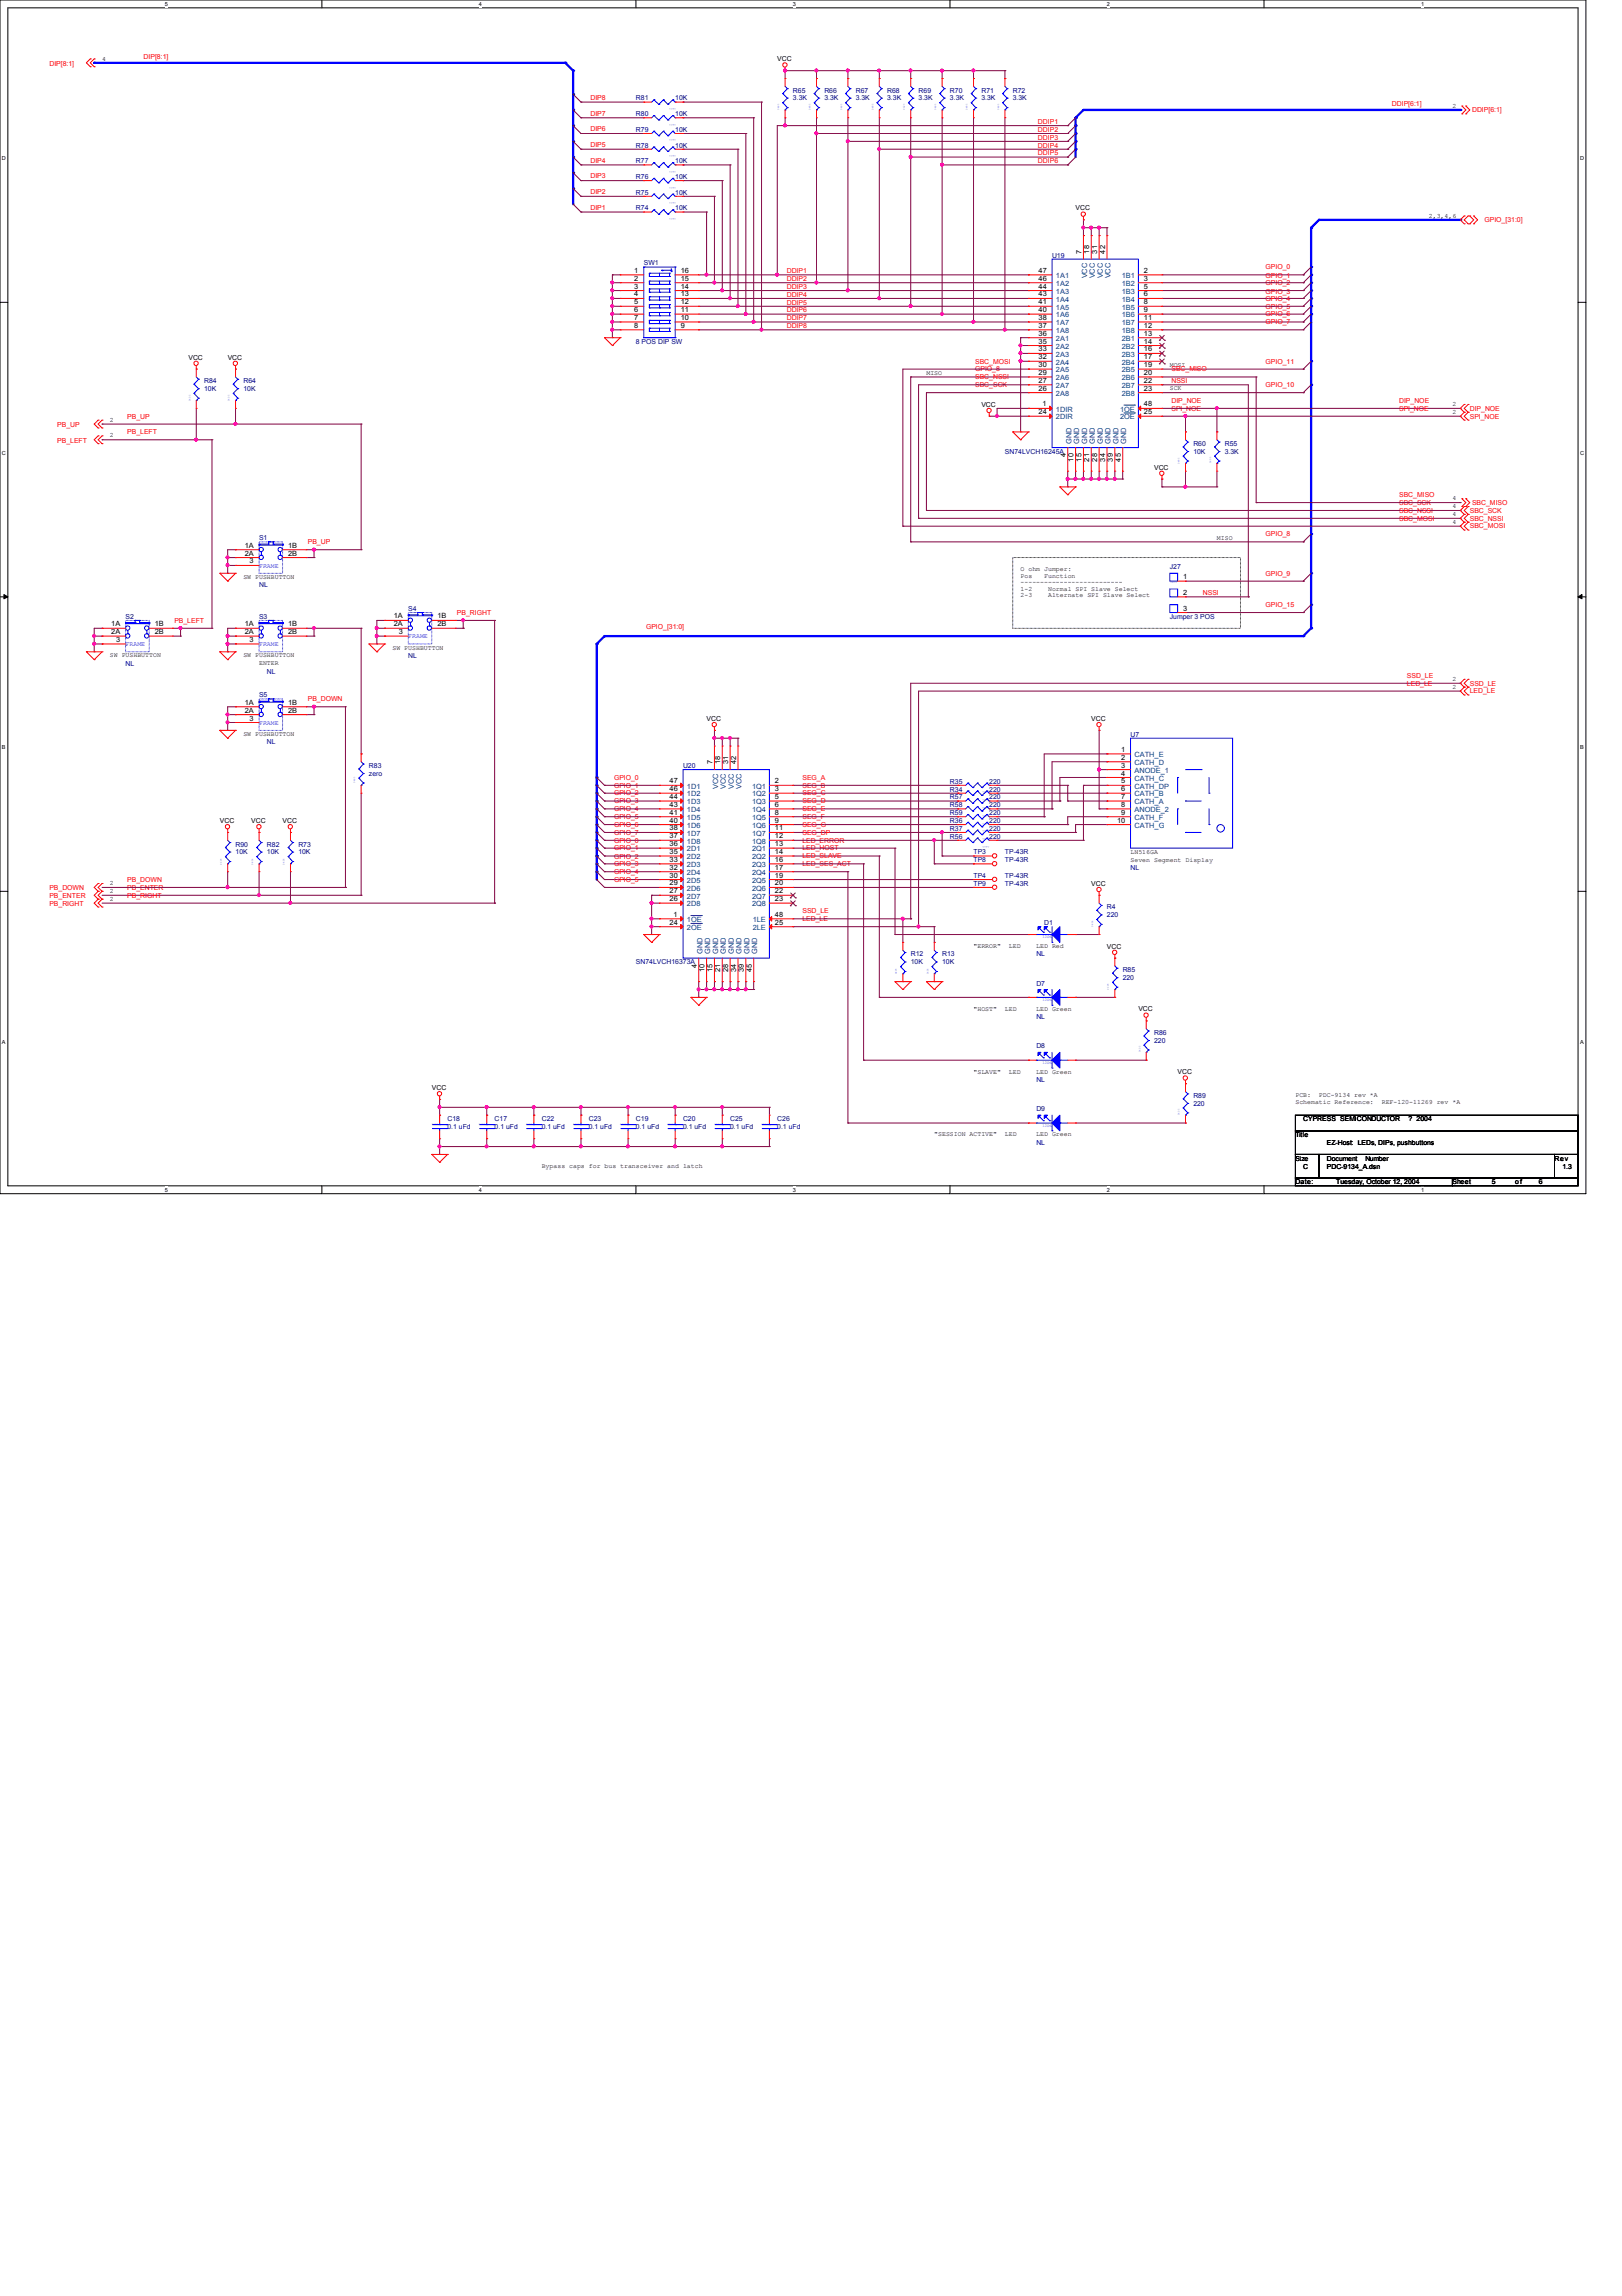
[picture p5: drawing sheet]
<svg xmlns="http://www.w3.org/2000/svg" width="210mm" height="297mm" viewBox="0 0 210 297" stroke-linecap="round" stroke-linejoin="round" font-family="sans-serif">
<defs><g id="words">
<g font-size=".9" fill="#f00">
<text x="6.4" y="8.5">DIP[8:1]</text>
<text x="18.6" y="7.6">DIP[8:1]</text>
<text x="76.4" y="17">DIP6</text>
<text x="76.4" y="14.9">DIP7</text>
<text x="76.4" y="12.9">DIP8</text>
<text x="134.3" y="17.1">DDIP2</text>
<text x="134.3" y="16">DDIP1</text>
<text x="180.1" y="13.7">DDIP[6:1]</text>
<text x="190.5" y="14.5">DDIP[6:1]</text>
<text x="76.4" y="23.1">DIP3</text>
<text x="76.4" y="21">DIP4</text>
<text x="76.4" y="19">DIP5</text>
<text x="134.3" y="21">DDIP6</text>
<text x="134.3" y="19.1">DDIP4</text>
<text x="134.3" y="20.1">DDIP5</text>
<text x="134.3" y="18.1">DDIP3</text>
<text x="76.4" y="27.1">DIP1</text>
<text x="76.4" y="25.1">DIP2</text>
<text x="192.1" y="28.7">GPIO_[31:0]</text>
<text x="101.8" y="35.3">DDIP1</text>
<text x="163.8" y="34.8">GPIO_0</text>
<text x="163.8" y="35.9">GPIO_1</text>
<text x="101.8" y="41.4">DDIP7</text>
<text x="101.8" y="38.4">DDIP4</text>
<text x="101.8" y="36.4">DDIP2</text>
<text x="101.8" y="39.4">DDIP5</text>
<text x="101.8" y="37.4">DDIP3</text>
<text x="101.8" y="40.4">DDIP6</text>
<text x="163.8" y="39.9">GPIO_5</text>
<text x="163.8" y="38">GPIO_3</text>
<text x="163.8" y="40.9">GPIO_6</text>
<text x="163.8" y="42">GPIO_7</text>
<text x="163.8" y="36.9">GPIO_2</text>
<text x="163.8" y="39">GPIO_4</text>
<text x="101.8" y="42.4">DDIP8</text>
<text x="126.2" y="47">SBC_MOSI</text>
<text x="163.8" y="47">GPIO_11</text>
<text x="126.2" y="48">GPIO_8</text>
<text x="126.2" y="50.1">SBC_SCK</text>
<text x="126.2" y="49.1">SBC_NSSI</text>
<text x="151.6" y="49.5">NSSI</text>
<text x="151.6" y="53.1">SPI_NOE</text>
<text x="151.6" y="48">SBC_MISO</text>
<text x="151.6" y="52.2">DIP_NOE</text>
<text x="163.8" y="50.1">GPIO_10</text>
<text x="181.1" y="52.1">DIP_NOE</text>
<text x="181.1" y="53.1">SPI_NOE</text>
<text x="190.2" y="53.1">DIP_NOE</text>
<text x="7.4" y="55.2">PB_UP</text>
<text x="7.4" y="57.3">PB_LEFT</text>
<text x="16.5" y="54.1">PB_UP</text>
<text x="16.5" y="56.2">PB_LEFT</text>
<text x="190.2" y="54.1">SPI_NOE</text>
<text x="181.1" y="65.3">SBC_SCK</text>
<text x="181.1" y="64.3">SBC_MISO</text>
<text x="190.5" y="65.3">SBC_MISO</text>
<text x="39.8" y="70.4">PB_UP</text>
<text x="163.8" y="69.4">GPIO_8</text>
<text x="181.1" y="66.3">SBC_NSSI</text>
<text x="181.1" y="67.4">SBC_MOSI</text>
<text x="190.2" y="67.4">SBC_NSSI</text>
<text x="190.2" y="66.3">SBC_SCK</text>
<text x="190.2" y="68.4">SBC_MOSI</text>
<text x="155.7" y="76.9">NSSI</text>
<text x="163.8" y="74.5">GPIO_9</text>
<text x="22.6" y="80.6">PB_LEFT</text>
<text x="59.1" y="79.5">PB_RIGHT</text>
<text x="83.6" y="81.4">GPIO_[31:0]</text>
<text x="163.8" y="78.5">GPIO_15</text>
<text x="182.1" y="87.7">SSD_LE</text>
<text x="182.1" y="88.7">LED_LE</text>
<text x="190.2" y="89.7">LED_LE</text>
<text x="190.2" y="88.7">SSD_LE</text>
<text x="39.8" y="90.7">PB_DOWN</text>
<text x="79.5" y="101.9">GPIO_1</text>
<text x="79.5" y="100.9">GPIO_0</text>
<text x="103.8" y="101.9">SEG_B</text>
<text x="103.8" y="100.9">SEG_A</text>
<text x="79.5" y="106">GPIO_5</text>
<text x="79.5" y="104.9">GPIO_4</text>
<text x="79.5" y="108">GPIO_7</text>
<text x="79.5" y="103.9">GPIO_3</text>
<text x="79.5" y="107">GPIO_6</text>
<text x="79.5" y="102.9">GPIO_2</text>
<text x="103.8" y="106">SEG_F</text>
<text x="103.8" y="102.9">SEG_C</text>
<text x="103.8" y="103.9">SEG_D</text>
<text x="103.8" y="104.9">SEG_E</text>
<text x="103.8" y="107">SEG_G</text>
<text x="103.8" y="108">SEG_DP</text>
<text x="79.5" y="111.1">GPIO_2</text>
<text x="79.5" y="112.1">GPIO_3</text>
<text x="79.5" y="109">GPIO_0</text>
<text x="79.5" y="110">GPIO_1</text>
<text x="79.5" y="113.1">GPIO_4</text>
<text x="103.8" y="112.1">LED_SES_ACT</text>
<text x="103.8" y="110">LED_HOST</text>
<text x="103.8" y="111">LED_SLAVE</text>
<text x="103.8" y="109">LED_ERROR</text>
<text x="6.4" y="116.2">PB_ENTER</text>
<text x="6.4" y="115.2">PB_DOWN</text>
<text x="6.4" y="117.2">PB_RIGHT</text>
<text x="16.5" y="115.1">PB_ENTER</text>
<text x="16.5" y="116.1">PB_RIGHT</text>
<text x="16.5" y="114.1">PB_DOWN</text>
<text x="79.5" y="114.1">GPIO_5</text>
<text x="103.8" y="119.2">LED_LE</text>
<text x="103.8" y="118.2">SSD_LE</text>
</g>
<g font-size=".9">
<text x="100.6" y="7.9">VCC</text>
<text x="139.2" y="27.2">VCC</text>
<text x="82.1" y="35.3">1</text>
<text x="88.1" y="35.3">16</text>
<text x="134.4" y="35.3">47</text>
<text x="140" y="32.8" transform="rotate(-90 140 32.8)">7</text>
<text x="141" y="32.8" transform="rotate(-90 141 32.8)">18</text>
<text x="142" y="32.8" transform="rotate(-90 142 32.8)">31</text>
<text x="143" y="32.8" transform="rotate(-90 143 32.8)">42</text>
<text x="148" y="35.3">2</text>
<text x="82.1" y="36.3">2</text>
<text x="82.1" y="37.3">3</text>
<text x="82.1" y="38.4">4</text>
<text x="82.1" y="39.4">5</text>
<text x="82.1" y="40.4">6</text>
<text x="82.1" y="41.4">7</text>
<text x="88.1" y="36.3">15</text>
<text x="88.1" y="37.3">14</text>
<text x="88.1" y="38.4">13</text>
<text x="88.1" y="39.4">12</text>
<text x="88.1" y="40.4">11</text>
<text x="88.1" y="41.4">10</text>
<text x="134.4" y="36.3">46</text>
<text x="134.4" y="37.3">44</text>
<text x="134.4" y="38.4">43</text>
<text x="134.4" y="39.4">41</text>
<text x="134.4" y="40.4">40</text>
<text x="134.4" y="41.4">38</text>
<text x="148" y="36.3">3</text>
<text x="148" y="37.3">5</text>
<text x="148" y="38.4">6</text>
<text x="148" y="39.4">8</text>
<text x="148" y="40.4">9</text>
<text x="148" y="41.4">11</text>
<text x="24.4" y="46.5">VCC</text>
<text x="29.5" y="46.5">VCC</text>
<text x="82.1" y="42.4">8</text>
<text x="88.1" y="42.4">9</text>
<text x="134.4" y="42.4">37</text>
<text x="134.4" y="43.4">36</text>
<text x="134.4" y="44.5">35</text>
<text x="134.4" y="45.5">33</text>
<text x="134.4" y="46.5">32</text>
<text x="134.4" y="47.5">30</text>
<text x="148" y="42.4">12</text>
<text x="148" y="43.4">13</text>
<text x="148" y="44.5">14</text>
<text x="148" y="45.5">16</text>
<text x="148" y="46.5">17</text>
<text x="148" y="47.5">19</text>
<text x="127" y="52.6">VCC</text>
<text x="134.4" y="48.5">29</text>
<text x="134.4" y="49.5">27</text>
<text x="134.4" y="50.5">26</text>
<text x="134.4" y="53.6">24</text>
<text x="134.9" y="52.6">1</text>
<text x="148" y="48.5">20</text>
<text x="148" y="49.5">22</text>
<text x="148" y="50.5">23</text>
<text x="148" y="52.6">48</text>
<text x="148" y="53.6">25</text>
<text x="137.9" y="59.2" transform="rotate(-90 137.9 59.2)">4</text>
<text x="138.9" y="59.7" transform="rotate(-90 138.9 59.7)">10</text>
<text x="140" y="59.7" transform="rotate(-90 140 59.7)">15</text>
<text x="141" y="59.7" transform="rotate(-90 141 59.7)">21</text>
<text x="142" y="59.7" transform="rotate(-90 142 59.7)">28</text>
<text x="143" y="59.7" transform="rotate(-90 143 59.7)">34</text>
<text x="144" y="59.7" transform="rotate(-90 144 59.7)">39</text>
<text x="145" y="59.7" transform="rotate(-90 145 59.7)">45</text>
<text x="149.4" y="60.7">VCC</text>
<text x="31.7" y="70.9">1A</text>
<text x="31.7" y="71.9">2A</text>
<text x="37.3" y="70.9">1B</text>
<text x="37.3" y="71.9">2B</text>
<text x="32.3" y="72.9">3</text>
<text x="153.1" y="74.9">1</text>
<text x="153.1" y="77">2</text>
<text x="14.4" y="81">1A</text>
<text x="14.4" y="82">2A</text>
<text x="15" y="83.1">3</text>
<text x="20" y="81">1B</text>
<text x="20" y="82">2B</text>
<text x="31.7" y="81">1A</text>
<text x="31.7" y="82">2A</text>
<text x="32.3" y="83.1">3</text>
<text x="37.3" y="81">1B</text>
<text x="37.3" y="82">2B</text>
<text x="51" y="80">1A</text>
<text x="51" y="81">2A</text>
<text x="51.6" y="82">3</text>
<text x="56.6" y="80">1B</text>
<text x="56.6" y="81">2B</text>
<text x="153.1" y="79">3</text>
<text x="31.7" y="91.2">1A</text>
<text x="31.7" y="92.2">2A</text>
<text x="32.3" y="93.2">3</text>
<text x="37.3" y="91.2">1B</text>
<text x="37.3" y="92.2">2B</text>
<text x="91.4" y="93.3">VCC</text>
<text x="141.2" y="93.3">VCC</text>
<text x="86.7" y="101.3">47</text>
<text x="92.2" y="98.8" transform="rotate(-90 92.2 98.8)">7</text>
<text x="93.2" y="98.8" transform="rotate(-90 93.2 98.8)">18</text>
<text x="94.2" y="98.8" transform="rotate(-90 94.2 98.8)">31</text>
<text x="95.2" y="98.8" transform="rotate(-90 95.2 98.8)">42</text>
<text x="100.3" y="101.3">2</text>
<text x="145.1" y="97.3">1</text>
<text x="145.1" y="98.3">2</text>
<text x="145.1" y="99.3">3</text>
<text x="145.1" y="100.3">4</text>
<text x="145.1" y="101.3">5</text>
<text x="28.4" y="106.5">VCC</text>
<text x="32.5" y="106.5">VCC</text>
<text x="36.6" y="106.5">VCC</text>
<text x="86.7" y="102.4">46</text>
<text x="86.7" y="103.4">44</text>
<text x="86.7" y="104.4">43</text>
<text x="86.7" y="105.4">41</text>
<text x="86.7" y="106.4">40</text>
<text x="86.7" y="107.4">38</text>
<text x="100.3" y="102.4">3</text>
<text x="100.3" y="103.4">5</text>
<text x="100.3" y="104.4">6</text>
<text x="100.3" y="105.4">8</text>
<text x="100.3" y="106.4">9</text>
<text x="100.3" y="107.4">11</text>
<text x="144.6" y="106.4">10</text>
<text x="145.1" y="102.4">6</text>
<text x="145.1" y="103.4">7</text>
<text x="145.1" y="104.4">8</text>
<text x="145.1" y="105.4">9</text>
<text x="86.7" y="108.5">37</text>
<text x="86.7" y="109.5">36</text>
<text x="86.7" y="110.5">35</text>
<text x="86.7" y="111.5">33</text>
<text x="86.7" y="112.5">32</text>
<text x="86.7" y="113.5">30</text>
<text x="100.3" y="108.5">12</text>
<text x="100.3" y="109.5">13</text>
<text x="100.3" y="110.5">14</text>
<text x="100.3" y="111.5">16</text>
<text x="100.3" y="112.5">17</text>
<text x="100.3" y="113.5">19</text>
<text x="86.7" y="114.6">29</text>
<text x="86.7" y="115.6">27</text>
<text x="86.7" y="116.6">26</text>
<text x="86.7" y="119.6">24</text>
<text x="87.2" y="118.6">1</text>
<text x="100.3" y="114.6">20</text>
<text x="100.3" y="115.6">22</text>
<text x="100.3" y="116.6">23</text>
<text x="100.3" y="118.6">48</text>
<text x="100.3" y="119.6">25</text>
<text x="141.2" y="114.6">VCC</text>
<text x="90.2" y="125.2" transform="rotate(-90 90.2 125.2)">4</text>
<text x="91.2" y="125.8" transform="rotate(-90 91.2 125.8)">10</text>
<text x="92.2" y="125.8" transform="rotate(-90 92.2 125.8)">15</text>
<text x="93.2" y="125.8" transform="rotate(-90 93.2 125.8)">21</text>
<text x="94.2" y="125.8" transform="rotate(-90 94.2 125.8)">28</text>
<text x="95.2" y="125.8" transform="rotate(-90 95.2 125.8)">34</text>
<text x="96.3" y="125.8" transform="rotate(-90 96.3 125.8)">39</text>
<text x="97.3" y="125.8" transform="rotate(-90 97.3 125.8)">45</text>
<text x="143.3" y="122.7">VCC</text>
<text x="147.3" y="130.9">VCC</text>
<text x="55.9" y="141">VCC</text>
<text x="152.4" y="139">VCC</text>
<text x="167.6" y="147.1">Title</text>
<text x="168.7" y="145.1">CYPRESS SEMICONDUCTOR</text>
<text x="171.7" y="148.1">EZ-Host: LEDs, DIPs, pushbuttons</text>
<text x="182.3" y="145.1">? 2004</text>
<text x="167.6" y="150.2">Size</text>
<text x="167.6" y="153.2">Date:</text>
<text x="168.7" y="151.2">C</text>
<text x="171.7" y="150.2">Document</text>
<text x="171.7" y="151.2">PDC-9134_A.dsn</text>
<text x="172.9" y="153.2">Tuesday, October 12, 2004</text>
<text x="176.7" y="150.2">Number</text>
<text x="188" y="153.2">Sheet</text>
<text x="193" y="153.2">5</text>
<text x="196.1" y="153.2">of</text>
<text x="199.1" y="153.2">6</text>
<text x="201.2" y="150.2">Rev</text>
<text x="202.2" y="151.2">1.3</text>
</g>
<g font-size=".9" fill="#000080">
<text x="102.6" y="12">R65</text>
<text x="106.7" y="12">R66</text>
<text x="110.7" y="12">R67</text>
<text x="114.8" y="12">R68</text>
<text x="118.9" y="12">R69</text>
<text x="122.9" y="12">R70</text>
<text x="127" y="12">R71</text>
<text x="131.1" y="12">R72</text>
<text x="82.3" y="13">R81</text>
<text x="82.3" y="15">R80</text>
<text x="82.3" y="17.1">R79</text>
<text x="87.4" y="13">10K</text>
<text x="87.4" y="15">10K</text>
<text x="87.4" y="17.1">10K</text>
<text x="102.6" y="13">3.3K</text>
<text x="106.7" y="13">3.3K</text>
<text x="110.7" y="13">3.3K</text>
<text x="114.8" y="13">3.3K</text>
<text x="118.9" y="13">3.3K</text>
<text x="122.9" y="13">3.3K</text>
<text x="127" y="13">3.3K</text>
<text x="131.1" y="13">3.3K</text>
<text x="82.3" y="23.2">R76</text>
<text x="82.3" y="21.1">R77</text>
<text x="82.3" y="19.1">R78</text>
<text x="87.4" y="23.2">10K</text>
<text x="87.4" y="21.1">10K</text>
<text x="87.4" y="19.1">10K</text>
<text x="82.3" y="27.2">R74</text>
<text x="82.3" y="25.2">R75</text>
<text x="87.4" y="27.2">10K</text>
<text x="87.4" y="25.2">10K</text>
<text x="83.3" y="34.3">SW1</text>
<text x="136.1" y="33.3">U19</text>
<text x="82.3" y="44.5">8 POS DIP SW</text>
<text x="26.4" y="49.6">R84</text>
<text x="26.4" y="50.6">10K</text>
<text x="31.5" y="49.6">R64</text>
<text x="31.5" y="50.6">10K</text>
<text x="130" y="58.7">SN74LVCH16245A</text>
<text x="154.4" y="57.7">R60</text>
<text x="154.4" y="58.7">10K</text>
<text x="158.5" y="57.7">R55</text>
<text x="158.5" y="58.7">3.3K</text>
<text x="33.5" y="69.9">S1</text>
<text x="33.5" y="76">NL</text>
<text x="151.4" y="73.7">J27</text>
<text x="16.3" y="80.1">S2</text>
<text x="33.5" y="80.1">S3</text>
<text x="52.8" y="79">S4</text>
<text x="151.4" y="80.1">Jumper 3 POS</text>
<text x="16.3" y="86.1">NL</text>
<text x="34.5" y="87.2">NL</text>
<text x="52.8" y="85.1">NL</text>
<text x="33.5" y="90.2">S5</text>
<text x="146.3" y="95.3">U7</text>
<text x="34.5" y="96.3">NL</text>
<text x="47.8" y="99.4">R83</text>
<text x="47.8" y="100.4">zero</text>
<text x="88.4" y="99.4">U20</text>
<text x="122.9" y="101.4">R35</text>
<text x="128" y="101.4">220</text>
<text x="122.9" y="106.5">R36</text>
<text x="122.9" y="105.5">R59</text>
<text x="122.9" y="102.4">R34</text>
<text x="122.9" y="104.4">R58</text>
<text x="122.9" y="107.5">R37</text>
<text x="122.9" y="103.4">R57</text>
<text x="128" y="106.5">220</text>
<text x="128" y="105.5">220</text>
<text x="128" y="102.4">220</text>
<text x="128" y="104.4">220</text>
<text x="128" y="107.5">220</text>
<text x="128" y="103.4">220</text>
<text x="30.5" y="109.5">R90</text>
<text x="30.5" y="110.5">10K</text>
<text x="34.5" y="109.5">R82</text>
<text x="34.5" y="110.5">10K</text>
<text x="38.6" y="109.5">R73</text>
<text x="38.6" y="110.5">10K</text>
<text x="122.9" y="108.5">R56</text>
<text x="126" y="110.5">TP3</text>
<text x="126" y="111.5">TP8</text>
<text x="126" y="113.6">TP4</text>
<text x="128" y="108.5">220</text>
<text x="130" y="110.5">TP-43R</text>
<text x="130" y="111.5">TP-43R</text>
<text x="130" y="113.6">TP-43R</text>
<text x="146.3" y="112.6">NL</text>
<text x="126" y="114.6">TP9</text>
<text x="130" y="114.6">TP-43R</text>
<text x="135.1" y="119.7">D1</text>
<text x="143.3" y="117.6">R4</text>
<text x="143.3" y="118.7">220</text>
<text x="82.3" y="124.8">SN74LVCH16373A</text>
<text x="117.9" y="123.7">R12</text>
<text x="117.9" y="124.8">10K</text>
<text x="121.9" y="123.7">R13</text>
<text x="121.9" y="124.8">10K</text>
<text x="134.1" y="123.7">NL</text>
<text x="145.3" y="125.8">R85</text>
<text x="134.1" y="127.5">D7</text>
<text x="134.1" y="131.9">NL</text>
<text x="145.3" y="126.8">220</text>
<text x="134.1" y="135.6">D8</text>
<text x="149.4" y="133.9">R86</text>
<text x="149.4" y="134.9">220</text>
<text x="134.1" y="143.8">D9</text>
<text x="134.1" y="140">NL</text>
<text x="154.4" y="142">R89</text>
<text x="154.4" y="143">220</text>
<text x="57.9" y="145.1">C18</text>
<text x="57.9" y="146.1">0.1 uFd</text>
<text x="64" y="145.1">C17</text>
<text x="64" y="146.1">0.1 uFd</text>
<text x="70.1" y="145.1">C22</text>
<text x="70.1" y="146.1">0.1 uFd</text>
<text x="76.2" y="145.1">C23</text>
<text x="76.2" y="146.1">0.1 uFd</text>
<text x="82.3" y="145.1">C19</text>
<text x="82.3" y="146.1">0.1 uFd</text>
<text x="88.4" y="145.1">C20</text>
<text x="88.4" y="146.1">0.1 uFd</text>
<text x="94.5" y="145.1">C25</text>
<text x="94.5" y="146.1">0.1 uFd</text>
<text x="100.6" y="145.1">C26</text>
<text x="100.6" y="146.1">0.1 uFd</text>
<text x="134.1" y="148.1">NL</text>
</g>
<g font-size=".9" fill="#004080">
<text x="136.7" y="36">1A1</text>
<text x="145.2" y="36">1B1</text>
<text x="136.7" y="37">1A2</text>
<text x="136.7" y="38">1A3</text>
<text x="136.7" y="39">1A4</text>
<text x="136.7" y="40">1A5</text>
<text x="136.7" y="41.1">1A6</text>
<text x="140.7" y="36" transform="rotate(-90 140.7 36)">VCC</text>
<text x="141.7" y="36" transform="rotate(-90 141.7 36)">VCC</text>
<text x="142.7" y="36" transform="rotate(-90 142.7 36)">VCC</text>
<text x="143.7" y="36" transform="rotate(-90 143.7 36)">VCC</text>
<text x="145.2" y="37">1B2</text>
<text x="145.2" y="38">1B3</text>
<text x="145.2" y="39">1B4</text>
<text x="145.2" y="40">1B5</text>
<text x="145.2" y="41.1">1B6</text>
<text x="136.7" y="42.1">1A7</text>
<text x="136.7" y="43.1">1A8</text>
<text x="136.7" y="44.1">2A1</text>
<text x="136.7" y="45.1">2A2</text>
<text x="136.7" y="46.1">2A3</text>
<text x="136.7" y="47.2">2A4</text>
<text x="145.2" y="42.1">1B7</text>
<text x="145.2" y="43.1">1B8</text>
<text x="145.2" y="44.1">2B1</text>
<text x="145.2" y="45.1">2B2</text>
<text x="145.2" y="46.1">2B3</text>
<text x="145.2" y="47.2">2B4</text>
<text x="136.7" y="48.2">2A5</text>
<text x="136.7" y="49.2">2A6</text>
<text x="136.7" y="50.2">2A7</text>
<text x="136.7" y="51.2">2A8</text>
<text x="136.7" y="53.3">1DIR</text>
<text x="144.9" y="53.3">1OE</text>
<text x="145.2" y="48.2">2B5</text>
<text x="145.2" y="49.2">2B6</text>
<text x="145.2" y="50.2">2B7</text>
<text x="145.2" y="51.2">2B8</text>
<text x="136.7" y="54.3">2DIR</text>
<text x="138.6" y="57.4" transform="rotate(-90 138.6 57.4)">GND</text>
<text x="139.7" y="57.4" transform="rotate(-90 139.7 57.4)">GND</text>
<text x="140.7" y="57.4" transform="rotate(-90 140.7 57.4)">GND</text>
<text x="141.7" y="57.4" transform="rotate(-90 141.7 57.4)">GND</text>
<text x="142.7" y="57.4" transform="rotate(-90 142.7 57.4)">GND</text>
<text x="143.7" y="57.4" transform="rotate(-90 143.7 57.4)">GND</text>
<text x="144.7" y="57.4" transform="rotate(-90 144.7 57.4)">GND</text>
<text x="144.9" y="54.3">2OE</text>
<text x="145.8" y="57.4" transform="rotate(-90 145.8 57.4)">GND</text>
<text x="146.8" y="98">CATH_E</text>
<text x="146.8" y="99">CATH_D</text>
<text x="146.8" y="100">ANODE_1</text>
<text x="146.8" y="101">CATH_C</text>
<text x="88.9" y="102">1D1</text>
<text x="88.9" y="103">1D2</text>
<text x="88.9" y="104.1">1D3</text>
<text x="88.9" y="105.1">1D4</text>
<text x="88.9" y="106.1">1D5</text>
<text x="88.9" y="107.1">1D6</text>
<text x="92.9" y="102.1" transform="rotate(-90 92.9 102.1)">VCC</text>
<text x="93.9" y="102.1" transform="rotate(-90 93.9 102.1)">VCC</text>
<text x="95" y="102.1" transform="rotate(-90 95 102.1)">VCC</text>
<text x="96" y="102.1" transform="rotate(-90 96 102.1)">VCC</text>
<text x="97.3" y="102">1Q1</text>
<text x="97.3" y="103">1Q2</text>
<text x="97.3" y="104.1">1Q3</text>
<text x="97.3" y="105.1">1Q4</text>
<text x="97.3" y="106.1">1Q5</text>
<text x="97.3" y="107.1">1Q6</text>
<text x="146.8" y="102">CATH_DP</text>
<text x="146.8" y="103">CATH_B</text>
<text x="146.8" y="104.1">CATH_A</text>
<text x="146.8" y="105.1">ANODE_2</text>
<text x="146.8" y="106.1">CATH_F</text>
<text x="146.8" y="107.1">CATH_G</text>
<text x="88.9" y="108.1">1D7</text>
<text x="88.9" y="109.1">1D8</text>
<text x="88.9" y="110.2">2D1</text>
<text x="88.9" y="111.2">2D2</text>
<text x="88.9" y="112.2">2D3</text>
<text x="88.9" y="113.2">2D4</text>
<text x="97.3" y="108.1">1Q7</text>
<text x="97.3" y="109.1">1Q8</text>
<text x="97.3" y="110.2">2Q1</text>
<text x="97.3" y="111.2">2Q2</text>
<text x="97.3" y="112.2">2Q3</text>
<text x="97.3" y="113.2">2Q4</text>
<text x="88.9" y="114.2">2D5</text>
<text x="88.9" y="115.2">2D6</text>
<text x="88.9" y="116.2">2D7</text>
<text x="88.9" y="117.3">2D8</text>
<text x="88.9" y="119.3">1OE</text>
<text x="97.3" y="114.2">2Q5</text>
<text x="97.3" y="115.2">2Q6</text>
<text x="97.3" y="116.2">2Q7</text>
<text x="97.3" y="117.3">2Q8</text>
<text x="97.4" y="119.3">1LE</text>
<text x="88.9" y="120.3">2OE</text>
<text x="90.9" y="123.4" transform="rotate(-90 90.9 123.4)">GND</text>
<text x="91.9" y="123.4" transform="rotate(-90 91.9 123.4)">GND</text>
<text x="92.9" y="123.4" transform="rotate(-90 92.9 123.4)">GND</text>
<text x="93.9" y="123.4" transform="rotate(-90 93.9 123.4)">GND</text>
<text x="95" y="123.4" transform="rotate(-90 95 123.4)">GND</text>
<text x="96" y="123.4" transform="rotate(-90 96 123.4)">GND</text>
<text x="97" y="123.4" transform="rotate(-90 97 123.4)">GND</text>
<text x="97.4" y="120.3">2LE</text>
<text x="98" y="123.4" transform="rotate(-90 98 123.4)">GND</text>
</g>
<g font-size=".8">
<text x="13.2" y="7.8">4</text>
<text x="188" y="13.9">2</text>
<text x="184.9" y="28.2">2,3,4,6</text>
<text x="151.4" y="47.5">MOSI</text>
<text x="119.9" y="48.5">MISO</text>
<text x="151.4" y="50.5">SCK</text>
<text x="188" y="52.5">2</text>
<text x="188" y="53.6">2</text>
<text x="14.2" y="54.6">2</text>
<text x="14.2" y="56.6">2</text>
<text x="188" y="64.7">4</text>
<text x="188" y="65.7">4</text>
<text x="157.5" y="69.8">MISO</text>
<text x="188" y="66.8">4</text>
<text x="188" y="67.8">4</text>
<text x="31.5" y="74.9">SW PUSHBUTTON</text>
<text x="132.1" y="73.9">O ohm Jumper:</text>
<text x="132.1" y="74.7">Pos</text>
<text x="132.1" y="75.6">--------------------------</text>
<text x="132.1" y="76.4">1-2</text>
<text x="132.1" y="77.3">2-3</text>
<text x="135.1" y="74.7">Function</text>
<text x="135.6" y="76.4">Normal SPI Slave Select</text>
<text x="135.6" y="77.3">Alternate SPI Slave Select</text>
<text x="14.2" y="85">SW PUSHBUTTON</text>
<text x="31.5" y="85">SW PUSHBUTTON</text>
<text x="33.5" y="86.1">ENTER</text>
<text x="50.8" y="84">SW PUSHBUTTON</text>
<text x="188" y="88.1">2</text>
<text x="188" y="89.1">2</text>
<text x="31.5" y="95.2">SW PUSHBUTTON</text>
<text x="146.3" y="110.4">LN516GA</text>
<text x="146.3" y="111.5">Seven Segment Display</text>
<text x="14.2" y="114.5">2</text>
<text x="14.2" y="115.5">2</text>
<text x="14.2" y="116.5">2</text>
<text x="126" y="122.6">&quot;ERROR&quot;</text>
<text x="130.6" y="122.6">LED</text>
<text x="134.1" y="122.6">LED Red</text>
<text x="126" y="130.8">&quot;HOST&quot;</text>
<text x="130" y="130.8">LED</text>
<text x="134.1" y="130.8">LED Green</text>
<text x="126" y="138.9">&quot;SLAVE&quot;</text>
<text x="130.6" y="138.9">LED</text>
<text x="134.1" y="138.9">LED Green</text>
<text x="167.6" y="141.9">PCB:</text>
<text x="167.6" y="142.8">Schematic Reference:</text>
<text x="170.7" y="141.9">PDC-9134 rev *A</text>
<text x="178.8" y="142.8">REF-120-11269 rev *A</text>
<text x="120.9" y="147">&quot;SESSION ACTIVE&quot;</text>
<text x="130" y="147">LED</text>
<text x="134.1" y="147">LED Green</text>
<text x="70.1" y="151.1">Bypass caps for bus transceiver and latch</text>
</g>
<g font-size=".8" fill="#00f">
<text x="33.5" y="73.4">FRAME</text>
<text x="16.3" y="83.6">FRAME</text>
<text x="33.5" y="83.6">FRAME</text>
<text x="52.8" y="82.6">FRAME</text>
<text x="33.5" y="93.8">FRAME</text>
</g>
<g font-size=".7">
<text x="21.3" y=".8">5</text>
<text x="62" y=".8">4</text>
<text x="102.6" y=".8">3</text>
<text x="143.3" y=".8">2</text>
<text x="183.9" y=".8">1</text>
<text x=".3" y="20.7">D</text>
<text x="204.5" y="20.7">D</text>
<text x=".3" y="58.8">C</text>
<text x="204.5" y="58.8">C</text>
<text x=".3" y="96.9">B</text>
<text x="204.5" y="96.9">B</text>
<text x=".3" y="135">A</text>
<text x="204.5" y="135">A</text>
<text x="21.3" y="154.2">5</text>
<text x="62" y="154.2">4</text>
<text x="102.6" y="154.2">3</text>
<text x="143.3" y="154.2">2</text>
<text x="183.9" y="154.2">1</text>
</g>
<g font-size=".5" fill="#00f">
<text x="134.9" y="121.4">1206</text>
<text x="134.9" y="129.5">1206</text>
<text x="134.9" y="137.7">1206</text>
<text x="134.9" y="145.8">1206</text>
</g>
<g font-size=".3" fill="#00f">
<text x="87.5" y="14" transform="rotate(-180 87.5 14)">0603</text>
<text x="87.5" y="16" transform="rotate(-180 87.5 16)">0603</text>
<text x="100.8" y="14.2" transform="rotate(-90 100.8 14.2)">0603</text>
<text x="104.9" y="14.2" transform="rotate(-90 104.9 14.2)">0603</text>
<text x="109" y="14.2" transform="rotate(-90 109 14.2)">0603</text>
<text x="113" y="14.2" transform="rotate(-90 113 14.2)">0603</text>
<text x="117.1" y="14.2" transform="rotate(-90 117.1 14.2)">0603</text>
<text x="121.2" y="14.2" transform="rotate(-90 121.2 14.2)">0603</text>
<text x="125.2" y="14.2" transform="rotate(-90 125.2 14.2)">0603</text>
<text x="129.3" y="14.2" transform="rotate(-90 129.3 14.2)">0603</text>
<text x="87.5" y="22.1" transform="rotate(-180 87.5 22.1)">0603</text>
<text x="87.5" y="18" transform="rotate(-180 87.5 18)">0603</text>
<text x="87.5" y="20.1" transform="rotate(-180 87.5 20.1)">0603</text>
<text x="87.5" y="24.1" transform="rotate(-180 87.5 24.1)">0603</text>
<text x="87.5" y="28.2" transform="rotate(-180 87.5 28.2)">0603</text>
<text x="87.5" y="26.2" transform="rotate(-180 87.5 26.2)">0603</text>
<text x="24.6" y="51.9" transform="rotate(-90 24.6 51.9)">0603</text>
<text x="29.7" y="51.9" transform="rotate(-90 29.7 51.9)">0603</text>
<text x="156.7" y="59.9" transform="rotate(-90 156.7 59.9)">0603</text>
<text x="152.7" y="60" transform="rotate(-90 152.7 60)">0603</text>
<text x="151.5" y="75.4">0603</text>
<text x="46" y="101.3" transform="rotate(-90 46 101.3)">0603</text>
<text x="128" y="107.4" transform="rotate(-180 128 107.4)">0603</text>
<text x="128" y="102.4" transform="rotate(-180 128 102.4)">0603</text>
<text x="128" y="106.4" transform="rotate(-180 128 106.4)">0603</text>
<text x="128" y="103.4" transform="rotate(-180 128 103.4)">0603</text>
<text x="128" y="105.4" transform="rotate(-180 128 105.4)">0603</text>
<text x="128" y="104.4" transform="rotate(-180 128 104.4)">0603</text>
<text x="28.7" y="111.8" transform="rotate(-90 28.7 111.8)">0603</text>
<text x="32.8" y="111.8" transform="rotate(-90 32.8 111.8)">0603</text>
<text x="36.8" y="111.8" transform="rotate(-90 36.8 111.8)">0603</text>
<text x="128" y="108.5" transform="rotate(-180 128 108.5)">0603</text>
<text x="128" y="109.5" transform="rotate(-180 128 109.5)">0603</text>
<text x="141.5" y="119.9" transform="rotate(-90 141.5 119.9)">0603</text>
<text x="116.1" y="126.1" transform="rotate(-90 116.1 126.1)">0603</text>
<text x="120.1" y="126.1" transform="rotate(-90 120.1 126.1)">0603</text>
<text x="143.5" y="128" transform="rotate(-90 143.5 128)">0603</text>
<text x="147.6" y="136.1" transform="rotate(-90 147.6 136.1)">0603</text>
<text x="55.9" y="145.5">0603</text>
<text x="62" y="145.5">0603</text>
<text x="68.1" y="145.5">0603</text>
<text x="74.2" y="145.5">0603</text>
<text x="80.3" y="145.5">0603</text>
<text x="86.4" y="145.5">0603</text>
<text x="92.5" y="145.5">0603</text>
<text x="98.6" y="145.5">0603</text>
<text x="152.7" y="144.3" transform="rotate(-90 152.7 144.3)">0603</text>
</g>
</g></defs>
<path d="M0 0h205.2v154.4h-205.2zM1 1h203.2v152.4h-203.2z" fill="none" stroke="#000" stroke-width=".13"/>
<g fill="#fff">
<path d="M21.3 .1h.4v.8h-.4z"/>
<path d="M21.3 153.5h.4v.8h-.4z"/>
</g>
<path d="M41.7 0v1M41.7 153.4v1" fill="none" stroke="#000" stroke-width=".13"/>
<g fill="#fff">
<path d="M62 .1h.4v.8h-.4z"/>
<path d="M62 153.5h.4v.8h-.4z"/>
</g>
<path d="M82.3 0v1M82.3 153.4v1" fill="none" stroke="#000" stroke-width=".13"/>
<g fill="#fff">
<path d="M102.6 .1h.4v.8h-.4z"/>
<path d="M102.6 153.5h.4v.8h-.4z"/>
</g>
<path d="M122.9 0v1M122.9 153.4v1" fill="none" stroke="#000" stroke-width=".13"/>
<g fill="#fff">
<path d="M143.3 .1h.3v.8h-.3z"/>
<path d="M143.3 153.5h.3v.8h-.3z"/>
</g>
<path d="M163.6 0v1M163.6 153.4v1" fill="none" stroke="#000" stroke-width=".13"/>
<g fill="#fff">
<path d="M183.9 .1h.4v.8h-.4z"/>
<path d="M183.9 153.5h.4v.8h-.4z"/>
<path d="M.3 20.1h.5v.8h-.5z"/>
<path d="M204.5 20.1h.5v.8h-.5z"/>
<path d="M.3 58.2h.5v.8h-.5z"/>
<path d="M204.5 58.2h.5v.8h-.5z"/>
</g>
<path d="M0 39.1h1M204.2 39.1h1" fill="none" stroke="#000" stroke-width=".13"/>
<g fill="#fff">
<path d="M.3 96.3h.4v.8h-.4z"/>
<path d="M204.5 96.3h.4v.8h-.4z"/>
</g>
<path d="M0 77.2h1M.5 76.9l.5 .3-.5 .3zM204.2 77.2l.5-.3v.6zM204.2 77.2h1" fill="none" stroke="#000" stroke-width=".13"/>
<path d="M.5 76.9l.5 .3-.5 .3zM204.2 77.2l.5-.3v.6z" fill="#000"/>
<g fill="#fff">
<path d="M.3 134.4h.4v.8h-.4z"/>
<path d="M204.5 134.4h.4v.8h-.4z"/>
</g>
<path d="M131.1 72.1h29.4v9.2h-29.4zM0 115.3h1M204.2 115.3h1" fill="none" stroke="#000" stroke-width=".13"/>
<path d="M97.5 41.7h28.5M126 41.7h.1M132.1 45.7h.1M132.1 45.7h1M150.4 49.8h.1M150.4 40.6h.1M150.4 49.8h11.1M150.4 40.6h18.3" fill="none" stroke="#800040" stroke-width=".13"/>
<path d="M125.8 41.5h.3v.3h-.2h-.1z" fill-rule="evenodd" fill="#f0f"/>
<path d="M125.8 41.5h.3v.3h-.2h-.1z" fill="none" stroke="#f0f" stroke-width=".13"/>
<path d="M90.4 41.7h7.1M97.5 41.7h.1" fill="none" stroke="#800040" stroke-width=".13"/>
<path d="M97.4 41.5h.2v.3h-.1h-.1z" fill-rule="evenodd" fill="#f0f"/>
<path d="M97.4 41.5h.2v.3h-.1h-.1z" fill="none" stroke="#f0f" stroke-width=".13"/>
<path d="M169.7 49.8v19.3M169.7 69.1h.1" fill="none" stroke="#00f" stroke-width=".3"/>
<path d="M101.6 9.1h4.1M105.7 9.1h.1" fill="none" stroke="#800040" stroke-width=".13"/>
<path d="M105.5 9h.3v.2l-.2 .1-.1-.1z" fill-rule="evenodd" fill="#f0f"/>
<path d="M105.5 9h.3v.2l-.2 .1-.1-.1z" fill="none" stroke="#f0f" stroke-width=".13"/>
<path d="M90.4 38.6h4.1M94.5 38.6h.1M117.9 48.8h.1M117.9 48.8h15.2" fill="none" stroke="#800040" stroke-width=".13"/>
<path d="M94.3 38.4h.3v.3l-.2 .1-.1-.1z" fill-rule="evenodd" fill="#f0f"/>
<path d="M94.3 38.4h.3v.3l-.2 .1-.1-.1z" fill="none" stroke="#f0f" stroke-width=".13"/>
<path d="M117.9 9.1h4M121.9 9.1h.1M93.5 23.4h.1M93.5 23.4v14.2M94.5 38.6h19.3M113.8 38.6h.1M157.5 63h.1M157.5 61v2" fill="none" stroke="#800040" stroke-width=".13"/>
<path d="M121.8 9h.2v.2l-.1 .1-.1-.1z" fill-rule="evenodd" fill="#f0f"/>
<path d="M121.8 9h.2v.2l-.1 .1-.1-.1z" fill="none" stroke="#f0f" stroke-width=".13"/>
<path d="M130 42.7h3.1M133.1 42.7h.1" fill="none" stroke="#800040" stroke-width=".13"/>
<path d="M129.9 42.5h.3v.3h-.2h-.1z" fill-rule="evenodd" fill="#f0f"/>
<path d="M129.9 42.5h.3v.3h-.2h-.1z" fill="none" stroke="#f0f" stroke-width=".13"/>
<path d="M140.2 29.5h.1M140.2 29.5h1M150.4 53.8h3M153.4 53.8h.1" fill="none" stroke="#800040" stroke-width=".13"/>
<path d="M153.3 53.7h.2v.2l-.1 .1-.1-.1z" fill-rule="evenodd" fill="#f0f"/>
<path d="M153.3 53.7h.2v.2l-.1 .1-.1-.1z" fill="none" stroke="#f0f" stroke-width=".13"/>
<path d="M117.9 39.6h.1M117.9 20.3v19.3M119.9 50.8h13.2M132.1 46.7h.1M132.1 46.7h1M133.1 50.8h.1M140.2 62h.1M140.2 62h1M142.2 62h.1M142.2 61v1" fill="none" stroke="#800040" stroke-width=".13"/>
<path d="M139.2 15.2h.1M140.2 14.2l-1 1M169.7 78.2v3.1M169.7 81.3h.1" fill="none" stroke="#00f" stroke-width=".3"/>
<path d="M142.1 61.8h.3v.3h-.2h-.1z" fill-rule="evenodd" fill="#f0f"/>
<path d="M142.1 61.8h.3v.3h-.2h-.1z" fill="none" stroke="#f0f" stroke-width=".13"/>
<path d="M100.6 16.3h1M101.6 16.3h.1" fill="none" stroke="#800040" stroke-width=".13"/>
<path d="M101.4 16.1h.3v.3h-.1h-.2z" fill-rule="evenodd" fill="#f0f"/>
<path d="M101.4 16.1h.3v.3h-.1h-.2z" fill="none" stroke="#f0f" stroke-width=".13"/>
<path d="M88.4 23.4h.1M88.4 23.4h5.1M119.9 50.8v15.2M132.1 55.9h.1M132.1 46.7v9.2M157.5 55.9h.1M157.5 52.8v3.1M119.9 66h.1M153.4 63h.1M153.4 63h4.1" fill="none" stroke="#800040" stroke-width=".13"/>
<path d="M169.7 74.2h.1M169.7 69.1v5.1" fill="none" stroke="#00f" stroke-width=".3"/>
<path d="M131.9 46.6h.3v.2l-.2 .1-.1-.1z" fill-rule="evenodd" fill="#f0f"/>
<path d="M131.9 46.6h.3v.2l-.2 .1-.1-.1z" fill="none" stroke="#f0f" stroke-width=".13"/>
<path d="M142.2 30.5h.1M142.2 29.5v1" fill="none" stroke="#800040" stroke-width=".13"/>
<path d="M142.1 29.3h.3v.3h-.2h-.1z" fill-rule="evenodd" fill="#f0f"/>
<path d="M142.1 29.3h.3v.3h-.2h-.1z" fill="none" stroke="#f0f" stroke-width=".13"/>
<path d="M100.6 35.6h32.5M121.9 21.3h16.3M133.1 35.6h.1M138.2 21.3h.1M117.9 48.8v21.3M161.5 49.8v27.4M117.9 70.1h.1M161.5 77.2h.1" fill="none" stroke="#800040" stroke-width=".13"/>
<path d="M140.2 14.2h48.8M189 14.2h.1" fill="none" stroke="#00f" stroke-width=".3"/>
<path d="M121.8 21.2h.2v.2l-.1 .1-.1-.1z" fill-rule="evenodd" fill="#f0f"/>
<path d="M121.8 21.2h.2v.2l-.1 .1-.1-.1z" fill="none" stroke="#f0f" stroke-width=".13"/>
<path d="M105.7 10.2h.1M105.7 9.1v1.1M109.7 18.3v19.3M117.9 15.2v5.1M90.4 35.6h1M91.4 35.6h.1M109.7 37.6h.1M117.9 20.3h.1M138.2 63h.1M138.2 62v1" fill="none" stroke="#800040" stroke-width=".13"/>
<path d="M138 61.8h.3v.3h-.2h-.1z" fill-rule="evenodd" fill="#f0f"/>
<path d="M138 61.8h.3v.3h-.2h-.1z" fill="none" stroke="#f0f" stroke-width=".13"/>
<path d="M117.9 10.2h.1M117.9 9.1v1.1M90.4 42.7h8.2M98.6 42.7h.1" fill="none" stroke="#800040" stroke-width=".13"/>
<path d="M98.4 42.5h.3v.3h-.2h-.1z" fill-rule="evenodd" fill="#f0f"/>
<path d="M98.4 42.5h.3v.3h-.2h-.1z" fill="none" stroke="#f0f" stroke-width=".13"/>
<path d="M95.5 19.3h.1M95.5 19.3v20.3M91.4 35.6h9.2M100.6 35.6h.1M150.4 38.6h18.3M168.7 38.6h.1" fill="none" stroke="#800040" stroke-width=".13"/>
<path d="M100.4 35.4h.3v.3h-.2h-.1z" fill-rule="evenodd" fill="#f0f"/>
<path d="M100.4 35.4h.3v.3h-.2h-.1z" fill="none" stroke="#f0f" stroke-width=".13"/>
<path d="M150.4 50.8h18.3M157.5 52.8h31.5M168.7 50.8h.1M189 52.8h.1M139.2 62h.1M139.2 61v1M150.4 62h.1M150.4 62v1" fill="none" stroke="#800040" stroke-width=".13"/>
<path d="M139 61.8h.3v.3h-.2h-.1z" fill-rule="evenodd" fill="#f0f"/>
<path d="M139 61.8h.3v.3h-.2h-.1z" fill="none" stroke="#f0f" stroke-width=".13"/>
<path d="M113.8 19.3h24.4M138.2 19.3h.1M88.4 21.3h.1M88.4 21.3h6.1M139.2 62h.1M139.2 62h1M153.4 77.2h8.1M161.5 77.2h.1" fill="none" stroke="#800040" stroke-width=".13"/>
<path d="M113.6 19.1h.3v.3l-.2 .1-.1-.1z" fill-rule="evenodd" fill="#f0f"/>
<path d="M113.6 19.1h.3v.3l-.2 .1-.1-.1z" fill="none" stroke="#f0f" stroke-width=".13"/>
<g fill="none" stroke="#800040" stroke-width=".13">
<path d="M100.6 16.3v19.3M92.5 36.6h13.2M95.5 39.6h37.6M100.6 35.6h.1M105.7 36.6h.1M117.9 39.6h.1M133.1 39.6h.1M141.2 29.5h.1M141.2 29.5h1M143.3 29.5h.1M143.3 29.5v1M132.1 44.7h.1"/>
<path d="M132.1 44.7h1M150.4 41.7h18.3M168.7 41.7h.1M141.2 62h.1M141.2 62h1"/>
</g>
<path d="M117.7 39.5h.3v.2l-.2 .1-.1-.1z" fill-rule="evenodd" fill="#f0f"/>
<path d="M117.7 39.5h.3v.2l-.2 .1-.1-.1z" fill="none" stroke="#f0f" stroke-width=".13"/>
<path d="M139.2 18.3h.1M139.2 18.3v1M169.7 38.6h.1M169.7 35.6h.1M169.7 35.6v1M169.7 38.6v1" fill="none" stroke="#00f" stroke-width=".3"/>
<path d="M88.4 19.3h.1M88.4 19.3h7.1M105.7 17.3h32.5M130 10.2h.1M130 9.1v1.1M138.2 17.3h.1M150.4 35.6h18.3M168.7 35.6h.1M143.3 62h.1M143.3 62h1" fill="none" stroke="#800040" stroke-width=".13"/>
<path d="M105.5 17.1h.3v.3h-.2h-.1z" fill-rule="evenodd" fill="#f0f"/>
<path d="M105.5 17.1h.3v.3h-.2h-.1z" fill="none" stroke="#f0f" stroke-width=".13"/>
<path d="M121.9 40.6h11.2M133.1 40.6h.1M144.3 62h.1M144.3 61v1" fill="none" stroke="#800040" stroke-width=".13"/>
<path d="M144.1 61.8h.3v.3h-.2h-.1z" fill-rule="evenodd" fill="#f0f"/>
<path d="M144.1 61.8h.3v.3h-.2h-.1z" fill="none" stroke="#f0f" stroke-width=".13"/>
<path d="M92.5 25.4h.1M92.5 25.4v11.2" fill="none" stroke="#800040" stroke-width=".13"/>
<path d="M92.3 36.4h.3v.3h-.2h-.1z" fill-rule="evenodd" fill="#f0f"/>
<path d="M92.3 36.4h.3v.3h-.2h-.1z" fill="none" stroke="#f0f" stroke-width=".13"/>
<path d="M113.8 9.1h4.1M117.9 9.1h.1" fill="none" stroke="#800040" stroke-width=".13"/>
<path d="M117.7 9h.3v.2l-.2 .1-.1-.1z" fill-rule="evenodd" fill="#f0f"/>
<path d="M117.7 9h.3v.2l-.2 .1-.1-.1z" fill="none" stroke="#f0f" stroke-width=".13"/>
<g fill="none" stroke="#800040" stroke-width=".13">
<path d="M98.6 13.2h.1M98.6 13.2v29.5M105.7 17.3h.1M105.7 15.2v2.1M121.9 15.2v25.4M121.9 21.3h.1M142.2 29.5h.1M142.2 29.5h1.1M121.9 40.6h.1M129 52.8h4.1M133.1 52.8h.1M153.4 63h.1"/>
<path d="M153.4 61v2"/>
</g>
<path d="M153.3 62.8h.2v.3l-.1 .1-.1-.1z" fill-rule="evenodd" fill="#f0f"/>
<path d="M153.3 62.8h.2v.3l-.1 .1-.1-.1z" fill="none" stroke="#f0f" stroke-width=".13"/>
<path d="M139.2 17.3h.1M139.2 17.3v1M169.7 34.5h.1M169.7 37.6h.1M169.7 34.5v1.1M169.7 37.6v1M169.7 46.7h.1M169.7 41.7v5" fill="none" stroke="#00f" stroke-width=".3"/>
<g fill="none" stroke="#800040" stroke-width=".13">
<path d="M96.5 17.3h.1M96.5 17.3v23.3M101.6 16.3h.1M101.6 15.2v1.1M126 9.1h4M130 9.1h.1M105.7 36.6h27.4M133.1 36.6h.1M90.4 40.6h6.1M96.5 40.6h.1M150.4 47.8h18.3M168.7 47.8h.1"/>
<path d="M145.3 62h.1M145.3 61v1"/>
</g>
<path d="M96.4 40.5h.2v.2l-.1 .1-.1-.1z" fill-rule="evenodd" fill="#f0f"/>
<path d="M96.4 40.5h.2v.2l-.1 .1-.1-.1z" fill="none" stroke="#f0f" stroke-width=".13"/>
<path d="M90.4 36.6h2.1M92.5 36.6h.1M140.2 28.4h.1M140.2 28.4v1.1M129 53.8h.1M129 52.8v1M138.2 62h.1M138.2 61v1M153.4 75.2h15.3M168.7 75.2h.1" fill="none" stroke="#800040" stroke-width=".13"/>
<path d="M140 29.3h.3v.3h-.1h-.2z" fill-rule="evenodd" fill="#f0f"/>
<path d="M140 29.3h.3v.3h-.1h-.2z" fill="none" stroke="#f0f" stroke-width=".13"/>
<path d="M169.7 40.6h.1M169.7 40.6v1.1" fill="none" stroke="#00f" stroke-width=".3"/>
<path d="M93.5 37.6h16.2M109.7 37.6h.1M162.6 48.8v16.2M162.6 65h.1" fill="none" stroke="#800040" stroke-width=".13"/>
<path d="M109.6 37.4h.2v.3l-.1 .1-.1-.1z" fill-rule="evenodd" fill="#f0f"/>
<path d="M109.6 37.4h.2v.3l-.1 .1-.1-.1z" fill="none" stroke="#f0f" stroke-width=".13"/>
<path d="M113.8 10.2h.1M113.8 9.1v1.1M96.5 40.6h25.4M121.9 40.6h.1" fill="none" stroke="#800040" stroke-width=".13"/>
<path d="M139.2 16.3h.1M139.2 16.3v1" fill="none" stroke="#00f" stroke-width=".3"/>
<path d="M121.8 40.5h.2v.2l-.1 .1-.1-.1z" fill-rule="evenodd" fill="#f0f"/>
<path d="M121.8 40.5h.2v.2l-.1 .1-.1-.1z" fill="none" stroke="#f0f" stroke-width=".13"/>
<path d="M88.4 17.3h.1M88.4 17.3h8.1M113.8 19.3v19.3M113.8 38.6h.1M150.4 42.7h.1M150.4 42.7h18.3" fill="none" stroke="#800040" stroke-width=".13"/>
<path d="M113.6 38.4h.3v.3l-.2 .1-.1-.1z" fill-rule="evenodd" fill="#f0f"/>
<path d="M113.6 38.4h.3v.3l-.2 .1-.1-.1z" fill="none" stroke="#f0f" stroke-width=".13"/>
<path d="M126 10.2h.1M126 9.1v1.1M88.4 27.4h3M90.4 37.6h3.1M91.4 27.4h.1M93.5 37.6h.1" fill="none" stroke="#800040" stroke-width=".13"/>
<path d="M93.3 37.4h.3v.3l-.2 .1-.1-.1z" fill-rule="evenodd" fill="#f0f"/>
<path d="M93.3 37.4h.3v.3l-.2 .1-.1-.1z" fill="none" stroke="#f0f" stroke-width=".13"/>
<path d="M169.7 36.6h.1M169.7 39.6h.1M169.7 36.6v1M169.7 39.6v1" fill="none" stroke="#00f" stroke-width=".3"/>
<path d="M101.6 16.3h36.6M138.2 16.3h.1M113.8 38.6h19.3M133.1 38.6h.1M150.4 48.8h12.2M162.6 48.8h.1M143.3 62h.1M143.3 61v1M150.4 63h.1M150.4 63h3" fill="none" stroke="#800040" stroke-width=".13"/>
<path d="M143.1 61.8h.3v.3h-.2h-.1z" fill-rule="evenodd" fill="#f0f"/>
<path d="M143.1 61.8h.3v.3h-.2h-.1z" fill="none" stroke="#f0f" stroke-width=".13"/>
<path d="M109.7 18.3h.1M109.7 15.2v3.1M132.1 46.7h.1M132.1 45.7h.1M132.1 44.7v2" fill="none" stroke="#800040" stroke-width=".13"/>
<path d="M131.9 45.6h.3v.2l-.2 .1-.1-.1z" fill-rule="evenodd" fill="#f0f"/>
<path d="M131.9 45.6h.3v.2l-.2 .1-.1-.1z" fill="none" stroke="#f0f" stroke-width=".13"/>
<path d="M109.7 9.1h4.1M113.8 9.1h.1" fill="none" stroke="#800040" stroke-width=".13"/>
<path d="M113.6 9h.3v.2l-.2 .1-.1-.1z" fill-rule="evenodd" fill="#f0f"/>
<path d="M113.6 9h.3v.2l-.2 .1-.1-.1z" fill="none" stroke="#f0f" stroke-width=".13"/>
<path d="M139.2 15.2h.1M139.2 15.2v1.1" fill="none" stroke="#00f" stroke-width=".3"/>
<path d="M88.4 15.2h.1M88.4 15.2h9.1M126 15.2v26.5M91.4 35.6h.1M91.4 27.4v8.2M126 41.7h.1" fill="none" stroke="#800040" stroke-width=".13"/>
<path d="M91.3 35.4h.3v.3h-.2h-.1z" fill-rule="evenodd" fill="#f0f"/>
<path d="M91.3 35.4h.3v.3h-.2h-.1z" fill="none" stroke="#f0f" stroke-width=".13"/>
<path d="M121.9 9.1h4.1M126 9.1h.1" fill="none" stroke="#800040" stroke-width=".13"/>
<path d="M125.8 9h.3v.2l-.2 .1-.1-.1z" fill-rule="evenodd" fill="#f0f"/>
<path d="M125.8 9h.3v.2l-.2 .1-.1-.1z" fill="none" stroke="#f0f" stroke-width=".13"/>
<path d="M105.7 17.3v19.3M105.7 36.6h.1M140.2 30.5h.1M140.2 29.5v1M153.4 79.2h15.3M168.7 79.2h.1" fill="none" stroke="#800040" stroke-width=".13"/>
<path d="M105.5 36.4h.3v.3h-.2h-.1z" fill-rule="evenodd" fill="#f0f"/>
<path d="M105.5 36.4h.3v.3h-.2h-.1z" fill="none" stroke="#f0f" stroke-width=".13"/>
<path d="M118.9 49.8h14.2M128 53.8h1M129 53.8h.1M133.1 49.8h.1M153.4 55.9h.1M153.4 53.8v2.1" fill="none" stroke="#800040" stroke-width=".13"/>
<path d="M128.9 53.7h.2v.2l-.1 .1-.1-.1z" fill-rule="evenodd" fill="#f0f"/>
<path d="M128.9 53.7h.2v.2l-.1 .1-.1-.1z" fill="none" stroke="#f0f" stroke-width=".13"/>
<path d="M105.7 9.1h4M109.7 9.1h.1" fill="none" stroke="#800040" stroke-width=".13"/>
<path d="M109.6 9h.2v.2l-.1 .1-.1-.1z" fill-rule="evenodd" fill="#f0f"/>
<path d="M109.6 9h.2v.2l-.1 .1-.1-.1z" fill="none" stroke="#f0f" stroke-width=".13"/>
<path d="M169.7 49.8h.1M169.7 46.7v3.1" fill="none" stroke="#00f" stroke-width=".3"/>
<path d="M109.7 37.6h23.4M117.9 20.3h20.3M133.1 37.6h.1M138.2 20.3h.1M150.4 37.6h18.3M150.4 39.6h18.3M168.7 37.6h.1M168.7 39.6h.1" fill="none" stroke="#800040" stroke-width=".13"/>
<path d="M117.7 20.2h.3v.2l-.2 .1-.1-.1z" fill-rule="evenodd" fill="#f0f"/>
<path d="M117.7 20.2h.3v.2l-.2 .1-.1-.1z" fill="none" stroke="#f0f" stroke-width=".13"/>
<path d="M90.4 39.6h5.1M95.5 39.6h.1" fill="none" stroke="#800040" stroke-width=".13"/>
<path d="M95.3 39.5h.3v.2l-.1 .1-.2-.1z" fill-rule="evenodd" fill="#f0f"/>
<path d="M95.3 39.5h.3v.2l-.1 .1-.2-.1z" fill="none" stroke="#f0f" stroke-width=".13"/>
<path d="M88.4 13.2h.1M88.4 13.2h10.2M97.5 15.2h.1M97.5 15.2v26.5M130 15.2v27.5M141.2 30.5h.1M141.2 29.5v1M130 42.7h.1M132.1 43.7h.1M132.1 43.7h1M144.3 62h.1M144.3 62h1" fill="none" stroke="#800040" stroke-width=".13"/>
<path d="M141.1 29.3h.2v.3h-.1h-.1z" fill-rule="evenodd" fill="#f0f"/>
<path d="M141.1 29.3h.2v.3h-.1h-.1z" fill="none" stroke="#f0f" stroke-width=".13"/>
<path d="M150.4 36.6h18.3M168.7 36.6h.1M150.4 52.8h7.1M153.4 53.8h35.6M157.5 52.8h.1M189 53.8h.1" fill="none" stroke="#800040" stroke-width=".13"/>
<path d="M157.3 52.7h.3v.2l-.2 .1-.1-.1z" fill-rule="evenodd" fill="#f0f"/>
<path d="M157.3 52.7h.3v.2l-.2 .1-.1-.1z" fill="none" stroke="#f0f" stroke-width=".13"/>
<path d="M141.2 62h.1M141.2 61v1" fill="none" stroke="#800040" stroke-width=".13"/>
<path d="M141.1 61.8h.2v.3h-.1h-.1z" fill-rule="evenodd" fill="#f0f"/>
<path d="M141.1 61.8h.2v.3h-.1h-.1z" fill="none" stroke="#f0f" stroke-width=".13"/>
<path d="M109.7 10.2h.1M109.7 9.1v1.1M113.8 19.3h.1M113.8 15.2v4.1M132.1 44.7h.1M132.1 43.7v1M117.9 70.1h50.8M142.2 62h.1M142.2 62h1.1M168.7 70.1h.1" fill="none" stroke="#800040" stroke-width=".13"/>
<path d="M131.9 44.5h.3v.3l-.2 .1-.1-.1z" fill-rule="evenodd" fill="#f0f"/>
<path d="M131.9 44.5h.3v.3l-.2 .1-.1-.1z" fill="none" stroke="#f0f" stroke-width=".13"/>
<path d="M109.7 18.3h28.5M121.9 10.2h.1M121.9 9.1v1.1M138.2 18.3h.1M88.4 25.4h.1M88.4 25.4h4.1M126 41.7h7.1M133.1 41.7h.1" fill="none" stroke="#800040" stroke-width=".13"/>
<path d="M109.6 18.1h.2v.3l-.1 .1-.1-.1z" fill-rule="evenodd" fill="#f0f"/>
<path d="M109.6 18.1h.2v.3l-.1 .1-.1-.1z" fill="none" stroke="#f0f" stroke-width=".13"/>
<path d="M140.2 62h.1M140.2 61v1" fill="none" stroke="#800040" stroke-width=".13"/>
<path d="M140 61.8h.3v.3h-.1h-.2z" fill-rule="evenodd" fill="#f0f"/>
<path d="M140 61.8h.3v.3h-.1h-.2z" fill="none" stroke="#f0f" stroke-width=".13"/>
<path d="M101.6 9.1h.1M101.6 9.1v1.1M94.5 21.3h.1M94.5 21.3v17.3M116.8 47.8h16.3M129 53.8h4.1M133.1 47.8h.1M133.1 53.8h.1" fill="none" stroke="#800040" stroke-width=".13"/>
<path d="M139.2 19.3h.1M139.2 19.3v1M169.7 78.2h.1M169.7 74.2v4" fill="none" stroke="#00f" stroke-width=".3"/>
<path d="M101.4 9h.3v.2l-.1 .1-.2-.1z" fill-rule="evenodd" fill="#f0f"/>
<path d="M101.4 9h.3v.2l-.1 .1-.2-.1z" fill="none" stroke="#f0f" stroke-width=".13"/>
<path d="M98.6 42.7h31.4M130 42.7h.1M138.2 62h.1M138.2 62h1M78.2 102.6h.1M78.2 102.6h7.1M91.4 128h.1M91.4 127v1M94.5 127h.1M94.5 127v1" fill="none" stroke="#800040" stroke-width=".13"/>
<path d="M91.3 127.9h.3v.2l-.2 .1-.1-.1z" fill-rule="evenodd" fill="#f0f"/>
<path d="M91.3 127.9h.3v.2l-.2 .1-.1-.1z" fill="none" stroke="#f0f" stroke-width=".13"/>
<path d="M77.2 102.6h.1M77.2 101.6v1" fill="none" stroke="#00f" stroke-width=".3"/>
<path d="M78.2 111.8h.1M78.2 112.8h.1M78.2 111.8h7.1M78.2 112.8h7.1M84.3 119.9h.1M84.3 118.9v1M102.6 106.7h21.4M115.8 109.7v11.2M120.9 108.7h.1M120.9 108.7h3.1M124 106.7h.1M115.8 120.9h.1" fill="none" stroke="#800040" stroke-width=".13"/>
<path d="M120.7 108.6h.3v.2l-.1 .1-.2-.1z" fill-rule="evenodd" fill="#f0f"/>
<path d="M120.7 108.6h.3v.2l-.1 .1-.2-.1z" fill="none" stroke="#f0f" stroke-width=".13"/>
<path d="M93.5 95.5h.1M93.5 95.5h1M136.1 98.6v6M129 101.6h9.2M136.1 104.6h.1M138.2 101.6h.1" fill="none" stroke="#800040" stroke-width=".13"/>
<path d="M93.3 95.3h.3v.3l-.2 .1-.1-.1z" fill-rule="evenodd" fill="#f0f"/>
<path d="M93.3 95.3h.3v.3l-.2 .1-.1-.1z" fill="none" stroke="#f0f" stroke-width=".13"/>
<path d="M118.9 89.4v30.5M118.9 119.9h.1M129 107.7h10.2M139.2 107.7h.1M93.5 128h.1M93.5 128h1" fill="none" stroke="#800040" stroke-width=".13"/>
<path d="M94.3 127.9h.3v.2l-.2 .1-.1-.1z" fill-rule="evenodd" fill="#f0f"/>
<path d="M94.3 127.9h.3v.2l-.2 .1-.1-.1z" fill="none" stroke="#f0f" stroke-width=".13"/>
<path d="M84.3 116.8h.1M84.3 116.8h1M111.8 137.2h21.3M133.1 137.2h.1" fill="none" stroke="#800040" stroke-width=".13"/>
<path d="M84.2 116.7h.2v.2l-.1 .1-.1-.1z" fill-rule="evenodd" fill="#f0f"/>
<path d="M84.2 116.7h.2v.2l-.1 .1-.1-.1z" fill="none" stroke="#f0f" stroke-width=".13"/>
<path d="M77.2 83.3v17.3M77.2 100.6h.1M77.2 103.6h.1M77.2 102.6v1" fill="none" stroke="#00f" stroke-width=".3"/>
<g fill="none" stroke="#800040" stroke-width=".13">
<path d="M136.1 98.6h7.2M143.3 98.6h.1M78.2 106.7h.1M78.2 105.7h.1M78.2 106.7h7.1M78.2 105.7h7.1M102.6 119.9h.1M102.6 119.9h16.3M138.2 103.6h.1M138.2 101.6v2M90.4 128h.1M90.4 128h1"/>
<path d="M115.8 120.9h17.3M133.1 120.9h.1"/>
</g>
<path d="M118.7 119.7h.3v.3l-.2 .1-.1-.1z" fill-rule="evenodd" fill="#f0f"/>
<path d="M118.7 119.7h.3v.3l-.2 .1-.1-.1z" fill="none" stroke="#f0f" stroke-width=".13"/>
<path d="M84.3 119.9h.1M84.3 119.9h1M102.6 102.6h21.4M102.6 112.8h7.1M109.7 112.8h.1M124 102.6h.1M139.2 107.7h.1M139.2 106.7v1" fill="none" stroke="#800040" stroke-width=".13"/>
<path d="M84.2 119.7h.2v.3l-.1 .1-.1-.1z" fill-rule="evenodd" fill="#f0f"/>
<path d="M84.2 119.7h.2v.3l-.1 .1-.1-.1z" fill="none" stroke="#f0f" stroke-width=".13"/>
<path d="M102.6 107.7h19.3M121.9 107.7h.1" fill="none" stroke="#800040" stroke-width=".13"/>
<path d="M121.8 107.5h.2v.3l-.1 .1-.1-.1z" fill-rule="evenodd" fill="#f0f"/>
<path d="M121.8 107.5h.2v.3l-.1 .1-.1-.1z" fill="none" stroke="#f0f" stroke-width=".13"/>
<path d="M93.5 95.5h.1M93.5 95.5v1M95.5 127h.1M95.5 127v1" fill="none" stroke="#800040" stroke-width=".13"/>
<path d="M95.3 127.9h.3v.2l-.1 .1-.2-.1z" fill-rule="evenodd" fill="#f0f"/>
<path d="M95.3 127.9h.3v.2l-.1 .1-.2-.1z" fill="none" stroke="#f0f" stroke-width=".13"/>
<path d="M78.2 108.7h.1M78.2 108.7h7.1M102.6 110.7h11.2M113.8 110.7h.1M129 105.7h6.1M135.1 105.7h.1M138.2 103.6h5.1M143.3 103.6h.1M93.5 127h.1M93.5 127v1" fill="none" stroke="#800040" stroke-width=".13"/>
<path d="M77.2 110.7h.1M77.2 110.7v1.1" fill="none" stroke="#00f" stroke-width=".3"/>
<path d="M93.3 127.9h.3v.2l-.2 .1-.1-.1z" fill-rule="evenodd" fill="#f0f"/>
<path d="M93.3 127.9h.3v.2l-.2 .1-.1-.1z" fill="none" stroke="#f0f" stroke-width=".13"/>
<path d="M102.6 118.9h14.2M116.8 118.9h.1M139.2 106.7h4.1M143.3 106.7h.1" fill="none" stroke="#800040" stroke-width=".13"/>
<path d="M116.7 118.7h.3v.3h-.2h-.1z" fill-rule="evenodd" fill="#f0f"/>
<path d="M116.7 118.7h.3v.3h-.2h-.1z" fill="none" stroke="#f0f" stroke-width=".13"/>
<path d="M92.5 95.5h.1M92.5 95.5h1M92.5 95.5v1" fill="none" stroke="#800040" stroke-width=".13"/>
<path d="M92.3 95.3h.3v.3l-.2 .1-.1-.1z" fill-rule="evenodd" fill="#f0f"/>
<path d="M92.3 95.3h.3v.3l-.2 .1-.1-.1z" fill="none" stroke="#f0f" stroke-width=".13"/>
<g fill="none" stroke="#800040" stroke-width=".13">
<path d="M135.1 97.5v8.2M84.3 119.9v1M102.6 103.6h21.4M113.8 110.7v18.3M124 103.6h.1M129 102.6h14.3M129 108.7h11.2M135.1 105.7h.1M140.2 108.7h.1M143.3 102.6h.1M84.3 120.9h.1M92.5 128h.1"/>
<path d="M92.5 128h1M94.5 128h.1M94.5 128h1M113.8 129h.1M139.2 137.2h9.1M148.3 137.2h.1"/>
</g>
<path d="M77.2 107.7h.1M77.2 108.7h.1M77.2 106.7v2" fill="none" stroke="#00f" stroke-width=".3"/>
<path d="M92.3 127.9h.3v.2l-.2 .1-.1-.1z" fill-rule="evenodd" fill="#f0f"/>
<path d="M92.3 127.9h.3v.2l-.2 .1-.1-.1z" fill="none" stroke="#f0f" stroke-width=".13"/>
<g fill="none" stroke="#800040" stroke-width=".13">
<path d="M95.5 95.5h.1M95.5 95.5v1M135.1 97.5h8.2M142.2 99.6h.1M142.2 99.6v5M143.3 97.5h.1M189 88.4h.1M189 88.4h-71.1v30.5M78.2 101.6h.1M78.2 104.6h.1M78.2 104.6h7.1M78.2 101.6h7.1"/>
<path d="M109.7 112.8v32.5M116.8 118.9h.1M116.8 118.9v3M116.8 118.9h1.1M117.9 118.9h.1M129 103.6h8.2M137.2 103.6h.1M140.2 101.6h.1M140.2 101.6v7.1M142.2 104.6h.1M142.2 104.6h1.1M95.5 128h2"/>
<path d="M96.5 128h.1M97.5 128h.1M97.5 127v1M113.8 129h19.3M133.1 129h.1M139.2 129h.1M139.2 129h5.1M109.7 145.3h.1M109.7 145.3h23.4M133.1 145.3h.1"/>
</g>
<path d="M77.2 110.7h.1M77.2 104.6h.1M77.2 103.6v1M77.2 109.7v1" fill="none" stroke="#00f" stroke-width=".3"/>
<path d="M142.1 99.4h.3v.3h-.2h-.1z" fill-rule="evenodd" fill="#f0f"/>
<path d="M142.1 99.4h.3v.3h-.2h-.1z" fill="none" stroke="#f0f" stroke-width=".13"/>
<path d="M94.5 95.5h.1M94.5 95.5h1M102.6 104.6h21.4M124 104.6h.1M129 106.7h9.2M138.2 106.7h.1M140.2 101.6h3.1M143.3 101.6h.1M96.5 127h.1M96.5 127v1M139.2 120.9h.1M139.2 120.9h3" fill="none" stroke="#800040" stroke-width=".13"/>
<path d="M77.2 109.7h.1M77.2 108.7v1" fill="none" stroke="#00f" stroke-width=".3"/>
<path d="M96.4 127.9h.2v.2l-.1 .1-.1-.1z" fill-rule="evenodd" fill="#f0f"/>
<path d="M96.4 127.9h.2v.2l-.1 .1-.1-.1z" fill="none" stroke="#f0f" stroke-width=".13"/>
<path d="M78.2 109.7h.1M78.2 107.7h.1M78.2 109.7h7.1M78.2 107.7h7.1M102.6 111.8h9.2M111.8 111.8h.1M137.2 103.6h.1M137.2 100.6v3M90.4 129h.1M90.4 128v1" fill="none" stroke="#800040" stroke-width=".13"/>
<path d="M90.3 127.9h.2v.2l-.1 .1-.1-.1z" fill-rule="evenodd" fill="#f0f"/>
<path d="M90.3 127.9h.2v.2l-.1 .1-.1-.1z" fill="none" stroke="#f0f" stroke-width=".13"/>
<g fill="none" stroke="#800040" stroke-width=".13">
<path d="M92.5 94.5h.1M92.5 94.5v1M142.2 99.6h.1M142.2 99.6h1.1M78.2 103.6h.1M78.2 103.6h7.1M84.3 118.9h.1M84.3 116.8v2.1M84.3 118.9h1M102.6 109.7h13.2M102.6 101.6h21.4M102.6 105.7h21.4"/>
<path d="M115.8 109.7h.1M118.9 119.9h2M120.9 119.9h.1M124 101.6h.1M124 105.7h.1M137.2 100.6h6.1M138.2 106.7h.1M138.2 105.7v1M143.3 100.6h.1M92.5 127h.1M92.5 127v1M139.2 145.3h14.2"/>
<path d="M153.4 145.3h.1"/>
</g>
<path d="M77.2 106.7h.1M77.2 101.6h.1M77.2 100.6v1M77.2 105.7v1" fill="none" stroke="#00f" stroke-width=".3"/>
<path d="M84.2 118.7h.2v.3h-.1h-.1z" fill-rule="evenodd" fill="#f0f"/>
<path d="M84.2 118.7h.2v.3h-.1h-.1z" fill="none" stroke="#f0f" stroke-width=".13"/>
<path d="M94.5 95.5h.1M94.5 95.5v1M118.9 89.4h70.1M189 89.4h.1M78.2 110.7h.1M78.2 110.7h7.1M90.4 128h.1M90.4 127v1M91.4 128h.1M91.4 128h1.1" fill="none" stroke="#800040" stroke-width=".13"/>
<path d="M94.3 95.3h.3v.3l-.2 .1-.1-.1z" fill-rule="evenodd" fill="#f0f"/>
<path d="M94.3 95.3h.3v.3l-.2 .1-.1-.1z" fill="none" stroke="#f0f" stroke-width=".13"/>
<g fill="none" stroke="#800040" stroke-width=".13">
<path d="M12.2 83.3h.1M12.2 82.3v1M29.5 82.3h1M30.5 82.3h.1M39.6 82.3h1M40.6 82.3h.1M40.6 81.3h6.1M46.7 81.3h.1M142.2 94.5h.1M142.2 94.5v5.1M84.3 115.8h.1M84.3 115.8h1"/>
<path d="M111.8 111.8v25.4M120.9 119.9v2M129 104.6h7.1M136.1 104.6h.1M138.2 105.7h5.1M143.3 105.7h.1M111.8 137.2h.1M120.9 121.9h.1"/>
</g>
<path d="M77.2 105.7h.1M77.2 104.6v1.1" fill="none" stroke="#00f" stroke-width=".3"/>
<path d="M12 83.2h.3v.2l-.2 .1-.1-.1z" fill-rule="evenodd" fill="#f0f"/>
<path d="M12 83.2h.3v.2l-.2 .1-.1-.1z" fill="none" stroke="#f0f" stroke-width=".13"/>
<path d="M12.2 83.3h1M13.2 83.3h.1M23.4 81.3h.1M23.4 81.3v1M29.5 83.3h.1M29.5 82.3v1M40.6 91.4h.1M40.6 91.4v1.1" fill="none" stroke="#800040" stroke-width=".13"/>
<path d="M40.5 91.3h.3v.2l-.2 .1-.1-.1z" fill-rule="evenodd" fill="#f0f"/>
<path d="M40.5 91.3h.3v.2l-.2 .1-.1-.1z" fill="none" stroke="#f0f" stroke-width=".13"/>
<path d="M29.5 93.5h.1M29.5 92.5v1" fill="none" stroke="#800040" stroke-width=".13"/>
<path d="M29.3 93.3h.3v.3h-.2h-.1z" fill-rule="evenodd" fill="#f0f"/>
<path d="M29.3 93.3h.3v.3h-.2h-.1z" fill="none" stroke="#f0f" stroke-width=".13"/>
<path d="M12.2 84.3h.1M12.2 83.3v1M22.4 82.3h1M23.4 82.3h.1M29.5 83.3h1M30.5 83.3h.1M39.6 92.5h1M40.6 92.5h.1" fill="none" stroke="#800040" stroke-width=".13"/>
<path d="M29.3 83.2h.3v.2l-.2 .1-.1-.1z" fill-rule="evenodd" fill="#f0f"/>
<path d="M29.3 83.2h.3v.2l-.2 .1-.1-.1z" fill="none" stroke="#f0f" stroke-width=".13"/>
<path d="M40.6 81.3h.1M40.6 81.3v1" fill="none" stroke="#800040" stroke-width=".13"/>
<path d="M40.5 81.1h.3v.3h-.2h-.1z" fill-rule="evenodd" fill="#f0f"/>
<path d="M40.5 81.1h.3v.3h-.2h-.1z" fill="none" stroke="#f0f" stroke-width=".13"/>
<path d="M22.4 81.3h1M23.4 81.3h.1M29.5 84.3h.1M29.5 83.3v1M39.6 91.4h1M40.6 91.4h.1" fill="none" stroke="#800040" stroke-width=".13"/>
<path d="M23.2 81.1h.3v.3h-.2h-.1z" fill-rule="evenodd" fill="#f0f"/>
<path d="M23.2 81.1h.3v.3h-.2h-.1z" fill="none" stroke="#f0f" stroke-width=".13"/>
<path d="M29.5 71.1h1M30.5 71.1h.1M12.2 82.3h1M13.2 82.3h.1M40.6 91.4h4.1M44.7 91.4h.1M48.8 80.3h1M49.8 80.3h.1" fill="none" stroke="#800040" stroke-width=".13"/>
<path d="M12 82.1h.3v.3l-.2 .1-.1-.1z" fill-rule="evenodd" fill="#f0f"/>
<path d="M12 82.1h.3v.3l-.2 .1-.1-.1z" fill="none" stroke="#f0f" stroke-width=".13"/>
<path d="M48.8 82.3h.1M48.8 81.3v1" fill="none" stroke="#800040" stroke-width=".13"/>
<path d="M48.6 82.1h.3v.3l-.2 .1-.1-.1z" fill-rule="evenodd" fill="#f0f"/>
<path d="M48.6 82.1h.3v.3l-.2 .1-.1-.1z" fill="none" stroke="#f0f" stroke-width=".13"/>
<path d="M29.5 72.1h.1M29.5 71.1v1" fill="none" stroke="#800040" stroke-width=".13"/>
<path d="M29.3 72h.3v.2l-.2 .1-.1-.1z" fill-rule="evenodd" fill="#f0f"/>
<path d="M29.3 72h.3v.2l-.2 .1-.1-.1z" fill="none" stroke="#f0f" stroke-width=".13"/>
<path d="M29.5 91.4h1M30.5 91.4h.1M39.6 81.3h1M40.6 81.3h.1M48.8 81.3h.1M48.8 80.3v1" fill="none" stroke="#800040" stroke-width=".13"/>
<path d="M48.6 81.1h.3v.3h-.2h-.1z" fill-rule="evenodd" fill="#f0f"/>
<path d="M48.6 81.1h.3v.3h-.2h-.1z" fill="none" stroke="#f0f" stroke-width=".13"/>
<path d="M12.2 82.3h.1M12.2 81.3v1M29.5 92.5h.1M29.5 91.4v1.1" fill="none" stroke="#800040" stroke-width=".13"/>
<path d="M29.3 92.3h.3v.3h-.2h-.1z" fill-rule="evenodd" fill="#f0f"/>
<path d="M29.3 92.3h.3v.3h-.2h-.1z" fill="none" stroke="#f0f" stroke-width=".13"/>
<g fill="none" stroke="#800040" stroke-width=".13">
<path d="M29.5 73.2h1M29.5 72.1h1M30.5 73.2h.1M30.5 72.1h.1M39.6 71.1h7.1M39.6 72.1h1M40.6 71.1h.1M40.6 72.1h.1M46.7 71.1h.1M23.4 81.3h4M27.4 81.3h.1M29.5 81.3h1"/>
<path d="M29.5 93.5h1M30.5 93.5h.1M30.5 81.3h.1M46.7 97.5h.1M46.7 81.3v16.2M48.8 83.3h.1M49.8 82.3h.1M49.8 82.3h-1v1M58.9 81.3h1M59.9 81.3h.1M59.9 80.3v1"/>
</g>
<path d="M59.8 80.1h.3v.3h-.2h-.1z" fill-rule="evenodd" fill="#f0f"/>
<path d="M59.8 80.1h.3v.3h-.2h-.1z" fill="none" stroke="#f0f" stroke-width=".13"/>
<path d="M29.5 73.2h.1M29.5 72.1v1.1" fill="none" stroke="#800040" stroke-width=".13"/>
<path d="M29.3 73h.3v.2l-.2 .1-.1-.1z" fill-rule="evenodd" fill="#f0f"/>
<path d="M29.3 73h.3v.2l-.2 .1-.1-.1z" fill="none" stroke="#f0f" stroke-width=".13"/>
<path d="M29.5 94.5h.1M29.5 82.3h.1M29.5 81.3v1M29.5 93.5v1" fill="none" stroke="#800040" stroke-width=".13"/>
<path d="M29.3 82.1h.3v.3l-.2 .1-.1-.1z" fill-rule="evenodd" fill="#f0f"/>
<path d="M29.3 82.1h.3v.3l-.2 .1-.1-.1z" fill="none" stroke="#f0f" stroke-width=".13"/>
<path d="M40.6 71.1h.1M40.6 71.1v1M29.5 92.5h1M30.5 92.5h.1M44.7 91.4v23.4M48.8 81.3h1M49.8 81.3h.1M58.9 80.3h1M59.9 80.3h.1M44.7 114.8h.1" fill="none" stroke="#800040" stroke-width=".13"/>
<path d="M40.5 71h.3v.2l-.2 .1-.1-.1z" fill-rule="evenodd" fill="#f0f"/>
<path d="M40.5 71h.3v.2l-.2 .1-.1-.1z" fill="none" stroke="#f0f" stroke-width=".13"/>
<path d="M29.5 74.2h.1M29.5 73.2v1M12.2 81.3h1M13.2 81.3h.1M13.2 115.8h20.3M33.5 115.8h.1M33.5 112.8v3" fill="none" stroke="#800040" stroke-width=".13"/>
<path d="M33.4 115.7h.2v.2l-.1 .1-.1-.1z" fill-rule="evenodd" fill="#f0f"/>
<path d="M33.4 115.7h.2v.2l-.1 .1-.1-.1z" fill="none" stroke="#f0f" stroke-width=".13"/>
<path d="M13.2 116.8h24.4M13.2 114.8h16.3M29.5 114.8h.1M29.5 112.8v2M37.6 116.8h.1" fill="none" stroke="#800040" stroke-width=".13"/>
<path d="M29.3 114.6h.3v.3l-.2 .1-.1-.1z" fill-rule="evenodd" fill="#f0f"/>
<path d="M29.3 114.6h.3v.3l-.2 .1-.1-.1z" fill="none" stroke="#f0f" stroke-width=".13"/>
<path d="M37.6 116.8h.1M37.6 112.8v4" fill="none" stroke="#800040" stroke-width=".13"/>
<path d="M37.4 116.7h.3v.2l-.2 .1-.1-.1z" fill-rule="evenodd" fill="#f0f"/>
<path d="M37.4 116.7h.3v.2l-.2 .1-.1-.1z" fill="none" stroke="#f0f" stroke-width=".13"/>
<path d="M87.4 143.3h.1M87.4 143.3h6.1" fill="none" stroke="#800040" stroke-width=".13"/>
<path d="M87.2 143.1h.3v.3h-.2h-.1z" fill-rule="evenodd" fill="#f0f"/>
<path d="M87.2 143.1h.3v.3h-.2h-.1z" fill="none" stroke="#f0f" stroke-width=".13"/>
<path d="M69.1 143.3h.1M69.1 143.3h6.1" fill="none" stroke="#800040" stroke-width=".13"/>
<path d="M68.9 143.1h.3v.3h-.2h-.1z" fill-rule="evenodd" fill="#f0f"/>
<path d="M68.9 143.1h.3v.3h-.2h-.1z" fill="none" stroke="#f0f" stroke-width=".13"/>
<path d="M81.3 148.3h.1M81.3 148.3h6.1" fill="none" stroke="#800040" stroke-width=".13"/>
<path d="M81.1 148.2h.3v.2l-.2 .1-.1-.1z" fill-rule="evenodd" fill="#f0f"/>
<path d="M81.1 148.2h.3v.2l-.2 .1-.1-.1z" fill="none" stroke="#f0f" stroke-width=".13"/>
<path d="M56.9 142.2h.1M56.9 142.2v1.1M63 148.3h.1M63 148.3h6.1M69.1 148.3h.1M69.1 147.3v1M99.6 148.3h.1M99.6 147.3v1" fill="none" stroke="#800040" stroke-width=".13"/>
<path d="M62.8 148.2h.3v.2l-.2 .1-.1-.1z" fill-rule="evenodd" fill="#f0f"/>
<path d="M62.8 148.2h.3v.2l-.2 .1-.1-.1z" fill="none" stroke="#f0f" stroke-width=".13"/>
<path d="M56.9 144.3h.1M56.9 143.3v1M81.3 144.3h.1M81.3 143.3v1M93.5 148.3h.1M93.5 147.3v1M93.5 148.3h6.1" fill="none" stroke="#800040" stroke-width=".13"/>
<path d="M93.3 148.2h.3v.2l-.2 .1-.1-.1z" fill-rule="evenodd" fill="#f0f"/>
<path d="M93.3 148.2h.3v.2l-.2 .1-.1-.1z" fill="none" stroke="#f0f" stroke-width=".13"/>
<path d="M63 144.3h.1M63 143.3v1M75.2 148.3h.1M75.2 143.3h.1M75.2 147.3v1M75.2 143.3h6.1" fill="none" stroke="#800040" stroke-width=".13"/>
<path d="M75 143.1h.3v.3h-.2h-.1z" fill-rule="evenodd" fill="#f0f"/>
<path d="M75 143.1h.3v.3h-.2h-.1z" fill="none" stroke="#f0f" stroke-width=".13"/>
<path d="M56.9 143.3h.1M56.9 143.3h6.1" fill="none" stroke="#800040" stroke-width=".13"/>
<path d="M56.7 143.1h.3v.3h-.1h-.2z" fill-rule="evenodd" fill="#f0f"/>
<path d="M56.7 143.1h.3v.3h-.1h-.2z" fill="none" stroke="#f0f" stroke-width=".13"/>
<path d="M87.4 148.3h.1M87.4 148.3h6.1" fill="none" stroke="#800040" stroke-width=".13"/>
<path d="M87.2 148.2h.3v.2l-.2 .1-.1-.1z" fill-rule="evenodd" fill="#f0f"/>
<path d="M87.2 148.2h.3v.2l-.2 .1-.1-.1z" fill="none" stroke="#f0f" stroke-width=".13"/>
<path d="M56.9 149.4h.1M56.9 148.3v1.1M69.1 148.3h.1M69.1 148.3h6.1" fill="none" stroke="#800040" stroke-width=".13"/>
<path d="M68.9 148.2h.3v.2l-.2 .1-.1-.1z" fill-rule="evenodd" fill="#f0f"/>
<path d="M68.9 148.2h.3v.2l-.2 .1-.1-.1z" fill="none" stroke="#f0f" stroke-width=".13"/>
<path d="M56.9 148.3h.1M56.9 147.3v1M63 148.3h.1M63 147.3v1M69.1 144.3h.1M69.1 143.3v1M81.3 148.3h.1M81.3 143.3h.1M81.3 143.3h6.1v1M81.3 147.3v1M87.4 144.3h.1" fill="none" stroke="#800040" stroke-width=".13"/>
<path d="M81.1 143.1h.3v.3h-.2h-.1z" fill-rule="evenodd" fill="#f0f"/>
<path d="M81.1 143.1h.3v.3h-.2h-.1z" fill="none" stroke="#f0f" stroke-width=".13"/>
<path d="M63 143.3h.1M63 143.3h6.1" fill="none" stroke="#800040" stroke-width=".13"/>
<path d="M62.8 143.1h.3v.3h-.2h-.1z" fill-rule="evenodd" fill="#f0f"/>
<path d="M62.8 143.1h.3v.3h-.2h-.1z" fill="none" stroke="#f0f" stroke-width=".13"/>
<path d="M75.2 148.3h.1M75.2 148.3h6.1" fill="none" stroke="#800040" stroke-width=".13"/>
<path d="M75 148.2h.3v.2l-.2 .1-.1-.1z" fill-rule="evenodd" fill="#f0f"/>
<path d="M75 148.2h.3v.2l-.2 .1-.1-.1z" fill="none" stroke="#f0f" stroke-width=".13"/>
<path d="M56.9 148.3h.1M56.9 148.3h6.1M93.5 144.3h.1M93.5 143.3v1M99.6 143.3h.1M99.6 143.3v1" fill="none" stroke="#800040" stroke-width=".13"/>
<path d="M56.7 148.2h.3v.2l-.1 .1-.2-.1z" fill-rule="evenodd" fill="#f0f"/>
<path d="M56.7 148.2h.3v.2l-.1 .1-.2-.1z" fill="none" stroke="#f0f" stroke-width=".13"/>
<path d="M75.2 144.3h.1M75.2 143.3v1M93.5 143.3h.1M93.5 143.3h6.1" fill="none" stroke="#800040" stroke-width=".13"/>
<path d="M93.3 143.1h.3v.3h-.2h-.1z" fill-rule="evenodd" fill="#f0f"/>
<path d="M93.3 143.1h.3v.3h-.2h-.1z" fill="none" stroke="#f0f" stroke-width=".13"/>
<g fill="none" stroke="#800040" stroke-width=".13">
<path d="M75.2 19.3h.1M75.2 17.3h.1M75.2 15.2h.1M75.2 13.2h.1M75.2 19.3h8.1M75.2 17.3h8.1M75.2 15.2h8.1M75.2 13.2h8.1M75.2 27.4h.1M75.2 25.4h.1M75.2 23.4h.1M75.2 21.3h.1"/>
<path d="M75.2 27.4h8.1M75.2 25.4h8.1M75.2 23.4h8.1M75.2 21.3h8.1M79.2 35.6h.1M79.2 36.6h.1M79.2 35.6h1.1M79.2 35.6v1M79.2 42.7h.1M79.2 43.7h.1M79.2 41.7h.1M79.2 41.7v2"/>
<path d="M79.2 42.7h1.1M79.2 41.7h1.1M87.4 148.3h.1M87.4 147.3v1"/>
</g>
<path d="M12.2 8.1h.1M12.2 8.1h61M73.2 8.1h.1M73.2 8.1l1 1M74.2 24.4h.1M74.2 24.4v2" fill="none" stroke="#00f" stroke-width=".3"/>
<path d="M79.1 42.5h.3v.3h-.2h-.1z" fill-rule="evenodd" fill="#f0f"/>
<path d="M79.1 42.5h.3v.3h-.2h-.1z" fill="none" stroke="#f0f" stroke-width=".13"/>
<path d="M79.2 40.6h.1M79.2 41.7h.1M79.2 40.6h1.1M79.2 40.6v1.1" fill="none" stroke="#800040" stroke-width=".13"/>
<path d="M79.1 41.5h.3v.3h-.2h-.1z" fill-rule="evenodd" fill="#f0f"/>
<path d="M79.1 41.5h.3v.3h-.2h-.1z" fill="none" stroke="#f0f" stroke-width=".13"/>
<path d="M79.2 39.6h.1M79.2 39.6h1.1M79.2 39.6v1M79.2 40.6h.1" fill="none" stroke="#800040" stroke-width=".13"/>
<path d="M79.1 40.5h.3v.2l-.2 .1-.1-.1z" fill-rule="evenodd" fill="#f0f"/>
<path d="M79.1 40.5h.3v.2l-.2 .1-.1-.1z" fill="none" stroke="#f0f" stroke-width=".13"/>
<path d="M79.2 38.6h.1M79.2 39.6h.1M79.2 38.6h1.1M79.2 38.6v1" fill="none" stroke="#800040" stroke-width=".13"/>
<path d="M79.1 39.5h.3v.2l-.2 .1-.1-.1z" fill-rule="evenodd" fill="#f0f"/>
<path d="M79.1 39.5h.3v.2l-.2 .1-.1-.1z" fill="none" stroke="#f0f" stroke-width=".13"/>
<path d="M79.2 37.6h.1M79.2 37.6h1.1" fill="none" stroke="#800040" stroke-width=".13"/>
<path d="M79.1 37.4h.3v.3l-.2 .1-.1-.1z" fill-rule="evenodd" fill="#f0f"/>
<path d="M79.1 37.4h.3v.3l-.2 .1-.1-.1z" fill="none" stroke="#f0f" stroke-width=".13"/>
<path d="M79.2 38.6h.1M79.2 37.6v1" fill="none" stroke="#800040" stroke-width=".13"/>
<path d="M79.1 38.4h.3v.3l-.2 .1-.1-.1z" fill-rule="evenodd" fill="#f0f"/>
<path d="M79.1 38.4h.3v.3l-.2 .1-.1-.1z" fill="none" stroke="#f0f" stroke-width=".13"/>
<path d="M79.2 36.6h.1M79.2 36.6h1.1" fill="none" stroke="#800040" stroke-width=".13"/>
<path d="M79.1 36.4h.3v.3h-.2h-.1z" fill-rule="evenodd" fill="#f0f"/>
<path d="M79.1 36.4h.3v.3h-.2h-.1z" fill="none" stroke="#f0f" stroke-width=".13"/>
<path d="M79.2 37.6h.1M79.2 36.6v1M30.5 54.9h.1M30.5 54.9h16.2M46.7 54.9h.1M46.7 54.9v16.2M59.9 80.3h4.1M64 80.3h.1M64 80.3v36.5M64 116.8h.1" fill="none" stroke="#800040" stroke-width=".13"/>
<path d="M74.2 18.3h.1M74.2 16.3h.1M74.2 14.2h.1M74.2 12.2h.1M74.2 9.1h.1M74.2 9.1v15.3M74.2 22.4h.1M74.2 20.3h.1" fill="none" stroke="#00f" stroke-width=".3"/>
<path d="M30.3 54.7h.3v.3h-.2h-.1z" fill-rule="evenodd" fill="#f0f"/>
<path d="M30.3 54.7h.3v.3h-.2h-.1z" fill="none" stroke="#f0f" stroke-width=".13"/>
<path d="M13.2 54.9h.1M13.2 54.9h17.3M25.4 56.9h.1M25.4 56.9h2M27.4 56.9h.1M27.4 56.9v24.4M30.5 54.9h.1M30.5 52.8v2.1" fill="none" stroke="#800040" stroke-width=".13"/>
<path d="M25.2 56.7h.3v.3l-.1 .1-.2-.1z" fill-rule="evenodd" fill="#f0f"/>
<path d="M25.2 56.7h.3v.3l-.1 .1-.2-.1z" fill="none" stroke="#f0f" stroke-width=".13"/>
<g fill="none" stroke="#800040" stroke-width=".13">
<path d="M74.2 18.3h.1M74.2 16.3h.1M74.2 14.2h.1M74.2 12.2h.1M74.2 18.3l1 1M74.2 16.3l1 1M74.2 14.2l1 1M74.2 12.2l1 1M138.2 19.3h.1M138.2 18.3h.1M138.2 17.3h.1M138.2 16.3h.1"/>
<path d="M139.2 19.3l-1 1M139.2 18.3l-1 1M139.2 17.3l-1 1M139.2 16.3l-1 1M139.2 15.2l-1 1.1M74.2 26.4h.1M74.2 24.4h.1M74.2 22.4h.1M74.2 20.3h.1M74.2 26.4l1 1M74.2 24.4l1 1M74.2 22.4l1 1"/>
<path d="M74.2 20.3l1 1M138.2 21.3h.1M138.2 20.3h.1M139.2 20.3l-1 1M168.7 37.6h.1M168.7 35.6h.1M168.7 36.6h.1M168.7 39.6h.1M168.7 38.6h.1M169.7 36.6l-1 1M169.7 34.5l-1 1.1M169.7 35.6l-1 1"/>
<path d="M169.7 38.6l-1 1M169.7 37.6l-1 1M169.7 39.6l-1 1M13.2 56.9h.1M13.2 56.9h12.2M25.4 56.9h.1M25.4 52.8v4.1M116.8 47.8v20.3M118.9 49.8v17.3M168.7 50.8h.1M168.7 42.7h.1M168.7 47.8h.1"/>
<path d="M168.7 41.7h.1M168.7 40.6h.1M169.7 49.8l-1 1M169.7 41.7l-1 1M169.7 46.7l-1 1.1M169.7 40.6l-1 1.1M116.8 68.1h.1M116.8 68.1h72.2M118.9 67.1h.1M118.9 67.1h70.1M119.9 66h69.1M162.6 65h26.4"/>
<path d="M168.7 75.2h.1M168.7 70.1h.1M168.7 79.2h.1M169.7 74.2l-1 1M169.7 69.1l-1 1M169.7 78.2l-1 1M189 66h.1M189 67.1h.1M189 68.1h.1M189 65h.1M29.5 114.8h15.2M33.5 115.8h.1"/>
<path d="M33.5 115.8h13.2M37.6 116.8h26.4M44.7 114.8h.1M46.7 115.8h.1M46.7 102.6v13.2M64 116.8h.1M77.2 107.7h.1M77.2 106.7h.1M77.2 100.6h.1M77.2 104.6h.1M77.2 109.7h.1M77.2 101.6h.1"/>
<path d="M77.2 102.6h.1M77.2 108.7h.1M77.2 111.8h.1M77.2 103.6h.1M77.2 110.7h.1M77.2 105.7h.1M77.2 112.8h.1M77.2 113.8h.1M77.2 107.7l1 1M77.2 106.7l1 1M77.2 100.6l1 1M77.2 104.6l1 1.1"/>
<path d="M77.2 109.7l1 1M77.2 101.6l1 1M77.2 102.6l1 1M77.2 108.7l1 1M77.2 111.8l1 1M77.2 103.6l1 1M77.2 110.7l1 1.1M77.2 105.7l1 1M77.2 112.8l1 1M77.2 113.8l1 1M78.2 113.8h.1M78.2 114.8h.1"/>
<path d="M78.2 114.8h7.1M78.2 113.8h7.1M84.3 116.8h.1M84.3 115.8v1M102.6 113.8h.1M102.6 108.7h.1M102.6 114.8h23.4M102.6 113.8h23.4M102.6 108.7h18.3v3.1M120.9 111.8h.1M120.9 111.8h5.1M121.9 110.7h.1"/>
<path d="M121.9 107.7h.1M121.9 110.7h4.1M121.9 107.7v3M121.9 107.7h2.1M124 107.7h.1M126 114.8h.1M126 111.8h.1"/>
</g>
<g fill="none" stroke="#00f" stroke-width=".3">
<path d="M169.7 29.5h.1M169.7 29.5v5M170.7 28.4h.1M170.7 28.4l-1 1.1M170.7 28.4h18.3M189 28.4h.1M77.2 83.3h.1M78.2 82.3h.1M78.2 82.3h90.5M78.2 82.3l-1 1M168.7 82.3h.1M169.7 81.3l-1 1"/>
<path d="M77.2 112.8h.1M77.2 111.8h.1M77.2 111.8v2"/>
</g>
<g fill="none" stroke="#f00" stroke-width=".13">
<path d="M11.7 7.6h.1M11.7 8.6h.1M11.7 7.6l-.5 .5 .5 .5M12.2 7.6h.1M12.2 8.6h.1M12.2 7.6l-.5 .5 .5 .5M101.6 9.1h.1M101.6 8.7v.4M189.2 13.7h.1M189.2 14.7h.1M189.2 13.7l.5 .5-.5 .5M189.7 14.7h.1"/>
<path d="M189.7 13.7h.1M189.7 13.7l.5 .5-.5 .5M83.3 23.4h.1M83.3 23.4h1M87.4 23.4h1M88.4 23.4h.1M140.2 28.4h.1M140.2 28v.4M189.5 27.9h.1M189.5 29h.1M189.5 27.9l-.5 .5 .5 .6M190 29h.1"/>
<path d="M190 27.9h.1M190 27.9l-.5 .5 .5 .6M190.2 27.9h.1M190.2 29h.1M190.2 27.9l.5 .5-.5 .6M190.7 29h.1M190.7 27.9h.1M190.7 27.9l.5 .5-.5 .6M12.7 54.4h.1M12.7 55.4h.1M12.7 56.4h.1M12.7 57.4h.1"/>
<path d="M12.7 54.4l-.5 .5 .5 .5M12.7 56.4l-.5 .5 .5 .5M13.2 54.4h.1M13.2 55.4h.1M13.2 56.4h.1M13.2 57.4h.1M13.2 54.4l-.5 .5 .5 .5M13.2 56.4l-.5 .5 .5 .5M25.4 47.8h.1M25.4 47.3v.5M30.5 47.8h.1M30.5 47.3v.5"/>
<path d="M78.2 43.7h.1M78.2 43.7h2.1M78.2 43.7l1 1M79.2 44.7h.1M80.3 43.7h.1M80.3 43.7l-1.1 1M128 53.8h.1M128 53.4v.4M131.1 55.9h.1M131.1 55.9h2M131.1 55.9l1 1M132.1 56.9h.1"/>
<path d="M133.1 55.9h.1M133.1 55.9l-1 1M189.5 53.3h.1M189.5 54.4h.1M189.5 52.3h.1M189.5 53.3l-.5 .5 .5 .6M189.5 52.3l-.5 .5 .5 .5M190 54.4h.1M190 53.3h.1M190 52.3h.1M190 53.3l-.5 .5 .5 .6M190 52.3l-.5 .5 .5 .5"/>
<path d="M28.4 74.2h.1M28.4 74.2h2.1M28.4 74.2l1.1 1M29.5 75.2h.1M30.5 74.2h.1M30.5 74.2l-1 1M137.2 63h.1M137.2 63h2M137.2 63l1 1M138.2 64h.1M139.2 63h.1M139.2 63l-1 1"/>
<path d="M150.4 62h.1M150.4 61.6v.4M189.2 64.5h.1M189.2 65.5h.1M189.2 64.5l.5 .5-.5 .5M189.5 66.5h.1M189.5 67.6h.1M189.5 65.5h.1M189.5 68.6h.1M189.5 66.5l-.5 .6 .5 .5M189.5 65.5l-.5 .5 .5 .5M189.5 67.6l-.5 .5 .5 .5"/>
<path d="M189.7 65.5h.1M189.7 64.5h.1M189.7 64.5l.5 .5-.5 .5M190 67.6h.1M190 66.5h.1M190 65.5h.1M190 68.6h.1M190 66.5l-.5 .6 .5 .5M190 65.5l-.5 .5 .5 .5M190 67.6l-.5 .5 .5 .5M11.2 84.3h.1M11.2 84.3h2"/>
<path d="M11.2 84.3l1 1M12.2 85.3h.1M13.2 84.3h.1M13.2 84.3l-1 1M28.4 84.3h.1M28.4 94.5h.1M28.4 84.3h2.1M28.4 84.3l1.1 1M28.4 94.5h2.1M28.4 94.5l1.1 1M29.5 85.3h.1M29.5 95.5h.1"/>
<path d="M30.5 84.3h.1M30.5 94.5h.1M30.5 84.3l-1 1M30.5 94.5l-1 1M47.8 83.3h.1M47.8 83.3h2M47.8 83.3l1 1M48.8 84.3h.1M49.8 83.3h.1M49.8 83.3l-1 1M92.5 94.5h.1M92.5 94.1v.4"/>
<path d="M142.2 94.5h.1M142.2 94.1v.4M189.5 88.9h.1M189.5 89.9h.1M189.5 87.9h.1M189.5 88.9l-.5 .5 .5 .5M189.5 87.9l-.5 .5 .5 .5M190 89.9h.1M190 88.9h.1M190 87.9h.1M190 88.9l-.5 .5 .5 .5M190 87.9l-.5 .5 .5 .5"/>
<path d="M12.7 115.3h.1M12.7 116.3h.1M12.7 114.3h.1M12.7 117.3h.1M12.7 115.3l-.5 .5 .5 .5M12.7 114.3l-.5 .5 .5 .5M12.7 116.3l-.5 .5 .5 .5M13.2 115.3h.1M13.2 116.3h.1M13.2 114.3h.1M13.2 117.3h.1M13.2 115.3l-.5 .5 .5 .5"/>
<path d="M13.2 114.3l-.5 .5 .5 .5M13.2 116.3l-.5 .5 .5 .5M29.5 107.7h.1M29.5 107.3v.4M33.5 107.7h.1M33.5 107.3v.4M37.6 107.7h.1M37.6 107.3v.4M142.2 115.8h.1M142.2 115.4v.4M83.3 120.9h.1M83.3 120.9h2"/>
<path d="M83.3 120.9l1 1M84.3 121.9h.1M85.3 120.9h.1M85.3 120.9l-1 1M89.4 129h.1M89.4 129h2M89.4 129l1 1M90.4 130h.1M91.4 129h.1M91.4 129l-1 1M115.8 127h.1M115.8 127h2.1"/>
<path d="M115.8 127l1 1M116.8 128h.1M117.9 127h.1M117.9 127l-1.1 1M119.9 127h.1M119.9 127h2M119.9 127l1 1M120.9 128h.1M120.9 121.9h.1M120.9 127h.1M120.9 121.9v1M120.9 126v1"/>
<path d="M121.9 127h.1M121.9 127l-1 1M144.3 124h.1M144.3 123.5v.5M148.3 132.1h.1M148.3 131.7v.4M153.4 139.8v.4M55.9 149.4h.1M55.9 149.4h2M55.9 149.4l1 1M56.9 142.2h.1M56.9 150.4h.1"/>
<path d="M56.9 141.8v.4M57.9 149.4h.1M57.9 149.4l-1 1M153.4 140.2h.1"/>
<circle cx="101.6" cy="8.4" r=".29"/>
<circle cx="140.2" cy="27.7" r=".29"/>
<circle cx="25.4" cy="47" r=".29"/>
<circle cx="30.4" cy="47" r=".29"/>
<circle cx="128" cy="53.1" r=".29"/>
<circle cx="150.3" cy="61.2" r=".29"/>
<circle cx="92.4" cy="93.7" r=".29"/>
<circle cx="142.2" cy="93.7" r=".29"/>
<circle cx="29.4" cy="106.9" r=".29"/>
<circle cx="33.5" cy="106.9" r=".29"/>
<circle cx="37.6" cy="106.9" r=".29"/>
<circle cx="142.2" cy="115.1" r=".29"/>
<circle cx="144.2" cy="123.2" r=".29"/>
<circle cx="148.3" cy="131.3" r=".29"/>
<circle cx="153.4" cy="139.5" r=".29"/>
<circle cx="56.9" cy="141.5" r=".29"/>
</g>
<path d="M167.6 144.3h36.6v2h-36.6zM167.6 146.3h36.6v3.1h-36.6zM167.6 149.4h3.1v3h-3.1zM167.6 152.4h20.4v1h-20.4zM170.7 149.4h30.5v3h-30.5zM188 152.4h16.2v1h-16.2zM201.2 149.4h3v3h-3z" fill="none" stroke="#000" stroke-width=".13"/>
<g fill="none" stroke="#00f" stroke-width=".13">
<path d="M84.6 23.1h.1M84.6 23.1l-.3 .3M84.6 23.1l.7 .6M85.3 23.7h.1M85.9 23.1h.1M85.9 23.1l-.6 .6M85.9 23.1l.5 .6M86.4 23.7h.1M87.1 23.1h.1M87.1 23.1l-.7 .6M87.1 23.1l.3 .3M87.4 23.4h.1"/>
<path d="M120.6 123.9h.1M120.6 125.1h.1M120.6 123.9l.6 .6M120.6 125.1l.6 .6M120.9 126h.1M120.9 122.9l.3 .3M121.2 123.2h.1M121.2 124.5h.1M121.2 125.7h.1M121.2 123.2l-.6 .7M121.2 124.5l-.6 .6M121.2 125.7l-.3 .3"/>
</g>
<path d="M137.2 144.3v2l-1.1-1z" fill="#00f"/>
<path d="M137.2 144.3v2l-1.1-1z" fill="none" stroke="#00f" stroke-width=".13"/>
<path d="M135.1 144.3h.5l-.5 .4z" fill="#00f"/>
<path d="M135.1 144.3h.5l-.5 .4z" fill="none" stroke="#00f" stroke-width=".13"/>
<path d="M134.3 144.3h.4l-.4 .4z" fill="#00f"/>
<g fill="none" stroke="#00f" stroke-width=".13">
<path d="M84.6 27.1h.1M84.6 21h.1M84.6 27.1l-.3 .3M84.6 27.1l.7 .6M84.6 21l-.3 .3M84.6 21l.7 .6M85.3 27.7h.1M85.3 21.6h.1M85.9 27.1h.1M85.9 21h.1M85.9 27.1l-.6 .6M85.9 27.1l.5 .6"/>
<path d="M85.9 21l-.6 .6M85.9 21l.5 .6M86.4 27.7h.1M86.4 21.6h.1M87.1 27.1h.1M87.1 21h.1M87.1 27.1l-.7 .6M87.1 27.1l.3 .3M87.1 21l-.7 .6M87.1 21l.3 .3M87.4 27.4h.1M87.4 21.3h.1"/>
<path d="M125.3 106.4h.1M125.3 101.3h.1M125.3 106.4l-.3 .3M125.3 106.4l.6 .6M125.3 101.3l-.3 .3M125.3 101.3l.6 .6M125.9 107h.1M125.9 101.9h.1M126.5 106.4h.1M126.5 101.3h.1M126.5 106.4l-.6 .6M126.5 106.4l.6 .6"/>
<path d="M126.5 101.3l-.6 .6M126.5 101.3l.6 .6M127.1 107h.1M127.1 101.9h.1M127.7 106.4h.1M127.7 101.3h.1M127.7 106.4l-.6 .6M127.7 106.4l.3 .3M127.7 101.3l-.6 .6M127.7 101.3l.3 .3M128 106.7h.1M128 101.6h.1"/>
<path d="M116.5 123.9h.1M116.5 125.1h.1M116.5 123.9l.6 .6M116.5 125.1l.6 .6M116.8 126h.1M116.8 122.9l.3 .3M117.1 123.2h.1M117.1 124.5h.1M117.1 125.7h.1M117.1 123.2l-.6 .7M117.1 124.5l-.6 .6M117.1 125.7l-.3 .3"/>
<path d="M134.1 145.3h.1M134.1 145.3h2M134.3 144.3h.4l-.4 .4zM134.5 144.5l.5 .5M135 145h.1M135.3 144.5l.5 .5M135.8 145h.1M136.1 146.3h.1M136.1 144.3v2M137.2 145.3h.1M137.2 145.3h1"/>
</g>
<g fill="none" stroke="#f00" stroke-width=".13">
<path d="M83.3 27.4h.1M83.3 21.3h.1M83.3 27.4h1M83.3 21.3h1M87.4 27.4h1M87.4 21.3h1M88.4 27.4h.1M88.4 21.3h.1M124 106.7h.1M124 101.6h.1M124 106.7h1M124 101.6h1"/>
<path d="M128 106.7h1M128 101.6h1M129 106.7h.1M129 101.6h.1M116.8 121.9h.1M116.8 127h.1M116.8 121.9v1M116.8 126v1M133.1 145.3h.1M133.1 145.3h1M138.2 145.3h1M139.2 145.3h.1"/>
</g>
<path d="M136.1 129l1.1-1v2z" fill="#00f"/>
<path d="M136.1 129l1.1-1v2z" fill="none" stroke="#00f" stroke-width=".13"/>
<path d="M135.1 128h.5l-.5 .4z" fill="#00f"/>
<path d="M135.1 128h.5l-.5 .4z" fill="none" stroke="#00f" stroke-width=".13"/>
<path d="M134.3 128h.4l-.4 .4z" fill="#00f"/>
<g fill="none" stroke="#00f" stroke-width=".13">
<path d="M84.6 12.9h.1M84.6 12.9l-.3 .3M84.6 12.9l.7 .6M85.3 13.5h.1M85.9 12.9h.1M85.9 12.9l-.6 .6M85.9 12.9l.5 .6M86.4 13.5h.1M87.1 12.9h.1M87.1 12.9l-.7 .6M87.1 12.9l.3 .3M87.4 13.2h.1"/>
<path d="M121.6 12.1h.1M121.6 13.3h.1M121.6 12.1l.6 .6M121.6 13.3l.6 .6M121.9 14.2h.1M121.9 11.2l.3 .3M122.2 11.5h.1M122.2 12.7h.1M122.2 13.9h.1M122.2 11.5l-.6 .6M122.2 12.7l-.6 .6M122.2 13.9l-.3 .3"/>
<path d="M83.3 34.5h.1M83.3 34.5v9.2M83.3 34.5h4.1M84 35.8h.1M84 35.3h.1M84 36.8h.1M84 36.4h.1M84 37.8h.1M84 37.4h.1M84 38.8h.1M84 38.4h.1M84 39.8h.1"/>
<path d="M84 39.4h.1M84 35.3h2.7M84 35.8h2.7M84 35.3v.5M84 36.4v.4M84 37.4v.4M84 38.4v.4M84 39.4v.4M84 36.4h2.7M84 36.8h2.7M84 37.4h2.7M84 37.8h2.7"/>
<path d="M84 38.4h2.7M84 38.8h2.7M84 39.4h2.7M84 39.8h2.7M85.3 35.8h.1M85.3 36.8h.1M85.3 37.8h.1M85.3 38.8h.1M85.3 39.8h.1M85.3 35.3v.5M85.3 36.4v.4M85.3 37.4v.4"/>
<path d="M85.3 38.4v.4M85.3 39.4v.4M85.6 35h.1M85.6 35l.2 .1M85.6 35h1.3M86.7 35.3h.1M86.7 35.8h.1M86.7 36.4h.1M86.7 36.8h.1M86.7 37.4h.1M86.7 37.8h.1M86.7 38.4h.1"/>
<path d="M86.7 38.8h.1M86.7 39.4h.1M86.7 39.8h.1M86.7 35.3v.5M86.7 36.4v.4M86.7 37.4v.4M86.7 38.4v.4M86.7 39.4v.4M86.9 35h.1M86.9 35.1h.1M86.9 34.8v.3M87.4 34.5h.1"/>
<path d="M87.4 34.5v9.2M83.3 43.7h.1M83.3 43.7h4.1M84 40.9h.1M84 40.4h.1M84 41.9h.1M84 41.4h.1M84 42.9h.1M84 42.5h.1M84 40.4v.5M84 41.4v.5M84 42.5v.4"/>
<path d="M84 40.4h2.7M84 40.9h2.7M84 41.4h2.7M84 41.9h2.7M84 42.5h2.7M84 42.9h2.7M85.3 40.9h.1M85.3 41.9h.1M85.3 42.9h.1M85.3 40.4v.5M85.3 41.4v.5M85.3 42.5v.4"/>
<path d="M86.7 40.4h.1M86.7 40.9h.1M86.7 41.4h.1M86.7 41.9h.1M86.7 42.5h.1M86.7 42.9h.1M86.7 40.4v.5M86.7 41.4v.5M86.7 42.5v.4M87.4 43.7h.1M52.8 79.2h3.1v4.1h-3.1zM52.8 79.5h.1"/>
<path d="M52.8 79.7h.1M52.8 79.7h3.1M52.8 79.5h1.3M52.8 79.5v.2M54.1 79.2h.1M54.1 79.5h.1M54.1 79.2h.6M54.1 79.2v.3M54.7 79.5h.1M54.7 79.2h.1M54.7 79.5h1.2M54.7 79.2v.3"/>
<path d="M55.9 79.7h.1M55.9 79.5h.1M55.9 79.5v.2M151.4 74.2h1v1h-1zM151.4 76.2h1v1h-1zM151.4 78.2h1v1h-1zM53.1 81h.1M53.1 80.6v.4M55.6 81h.1M55.6 80.6v.4M125.3 105.4h.1M125.3 105.4l-.3 .3"/>
<path d="M125.3 105.4l.6 .6M125.9 106h.1M126.5 105.4h.1M126.5 105.4l-.6 .6M126.5 105.4l.6 .6M127.1 106h.1M127.7 105.4h.1M127.7 105.4l-.6 .6M127.7 105.4l.3 .3M128 105.7h.1M134.1 129h.1M134.1 129h2"/>
<path d="M134.3 128h.4l-.4 .4zM134.5 128.2l.5 .5M135 128.7h.1M135.3 128.2l.5 .5M135.8 128.7h.1M136.1 130h.1M136.1 128v2M137.2 129h.1M137.2 129h1M148 134h.1M148 135.2h.1M148 134l.6 .6"/>
<path d="M148 135.2l.6 .6M148.3 136.1h.1M148.3 133.1l.3 .3M148.6 133.4h.1M148.6 134.6h.1M148.6 135.8h.1M148.6 133.4l-.6 .6M148.6 134.6l-.6 .6M148.6 135.8l-.3 .3M62.1 146h1.8M62.1 145.5h1.8M63 145.5h.1"/>
<path d="M63 146h.1M63 145.3v.2M63 146v.3M63.9 146h.1M63.9 145.5h.1"/>
<circle cx="53.1" cy="81.3" r=".29"/>
<circle cx="53.1" cy="80.2" r=".29"/>
<circle cx="55.6" cy="80.2" r=".29"/>
<circle cx="55.6" cy="81.3" r=".29"/>
</g>
<g fill="none" stroke="#f00" stroke-width=".13">
<path d="M83.3 13.2h.1M83.3 13.2h1M87.4 13.2h1M88.4 13.2h.1M121.9 10.2h.1M121.9 15.2h.1M121.9 10.2v1M121.9 14.2v1M80.3 35.6h.1M80.3 36.6h.1M80.3 37.6h.1M80.3 38.6h.1"/>
<path d="M80.3 39.6h.1M80.3 35.6h3M80.3 36.6h3M80.3 37.6h3M80.3 38.6h3M80.3 39.6h3M87.4 35.6h3M87.4 36.6h3M87.4 37.6h3M87.4 38.6h3M87.4 39.6h3M90.4 35.6h.1"/>
<path d="M90.4 36.6h.1M90.4 37.6h.1M90.4 38.6h.1M90.4 39.6h.1M80.3 40.6h.1M80.3 41.7h.1M80.3 42.7h.1M80.3 40.6h3M80.3 41.7h3M80.3 42.7h3M87.4 40.6h3M87.4 41.7h3"/>
<path d="M87.4 42.7h3M90.4 40.6h.1M90.4 41.7h.1M90.4 42.7h.1M152.4 75.2h1M152.4 77.2h1M152.4 79.2h1M153.4 75.2h.1M153.4 77.2h.1M153.4 79.2h.1M49.8 80.3h.1M49.8 81.3h.1"/>
<path d="M49.8 82.3h.1M49.8 80.3h3M49.8 81.3h3M49.8 82.3h3M55.9 80.3h3M55.9 81.3h3M58.9 80.3h.1M58.9 81.3h.1M124 105.7h.1M124 105.7h1M128 105.7h1M129 105.7h.1"/>
<path d="M133.1 129h.1M133.1 129h1M138.2 129h1M139.2 129h.1M148.3 132.1h.1M148.3 137.2h.1M148.3 132.1v1M148.3 136.1v1.1M63 144.3h.1M63 147.3h.1M63 144.3v1M63 146.3v1"/>
</g>
<circle cx="128.7" cy="110.7" r=".29" fill="#fff"/>
<g fill="none" stroke="#f00" stroke-width=".13">
<path d="M105.7 10.2h.1M105.7 15.2h.1M105.7 10.2v1M105.7 14.2v1M133.1 35.6h.1M133.1 36.6h.1M133.1 37.6h.1M133.1 38.6h.1M133.1 39.6h.1M133.1 35.6h3M133.1 36.6h3M133.1 37.6h3"/>
<path d="M133.1 38.6h3M133.1 39.6h3M133.1 40.6h.1M133.1 41.7h.1M133.1 42.7h.1M133.1 43.7h.1M133.1 44.7h.1M133.1 45.7h.1M133.1 46.7h.1M133.1 47.8h.1M133.1 48.8h.1M133.1 49.8h.1"/>
<path d="M133.1 50.8h.1M133.1 40.6h3M133.1 41.7h3M133.1 42.7h3M133.1 43.7h3M133.1 44.7h3M133.1 45.7h3M133.1 46.7h3M133.1 47.8h3M133.1 48.8h3M133.1 49.8h3M133.1 50.8h3"/>
<path d="M157.5 55.9h.1M157.5 55.9v1M157.5 59.9v1.1M157.5 61h.1M30.5 91.4h.1M30.5 92.5h.1M30.5 93.5h.1M30.5 91.4h3M30.5 92.5h3M30.5 93.5h3M36.6 91.4h3M36.6 92.5h3"/>
<path d="M39.6 91.4h.1M39.6 92.5h.1M126 110.7h.1M126 110.7h2.4M153.4 140.2h.1M153.4 145.3h.1M153.4 140.2v1M153.4 144.3v1"/>
<circle cx="128.7" cy="110.7" r=".29"/>
</g>
<g fill="none" stroke="#00f" stroke-width=".13">
<path d="M105.4 12.1h.1M105.4 13.3h.1M105.4 12.1l.6 .6M105.4 13.3l.6 .6M105.7 14.2h.1M105.7 11.2l.3 .3M106 11.5h.1M106 12.7h.1M106 13.9h.1M106 11.5l-.6 .6M106 12.7l-.6 .6M106 13.9l-.3 .3"/>
<path d="M136.1 33.5h11.2v24.4h-11.2zM157.2 57.8h.1M157.2 59h.1M157.2 57.8l.6 .6M157.2 59l.6 .6M157.5 59.9h.1M157.5 56.9l.3 .3M157.8 57.2h.1M157.8 58.4h.1M157.8 59.6h.1M157.8 57.2l-.6 .6M157.8 58.4l-.6 .6"/>
<path d="M157.8 59.6l-.3 .3M33.5 90.4h3.1v4.1h-3.1zM33.5 90.7h.1M33.5 90.8h.1M33.5 90.8h3.1M33.5 90.7h1.3M33.5 90.7v.1M33.8 92.2h.1M33.8 91.7v.5M34.8 90.4h.1M34.8 90.7h.1M34.8 90.4h.5"/>
<path d="M34.8 90.4v.3M35.3 90.7h.1M35.3 90.4h.1M35.3 90.7h1.3M35.3 90.4v.3M36.3 92.2h.1M36.3 91.7v.5M36.6 90.8h.1M36.6 90.7h.1M36.6 90.7v.1M153.1 142.2h.1M153.1 143.3h.1"/>
<path d="M153.1 142.2l.6 .5M153.1 143.3l.6 .7M153.4 144.3h.1M153.4 141.2l.3 .3M153.7 141.5h.1M153.7 142.7h.1M153.7 144h.1M153.7 141.5l-.6 .7M153.7 142.7l-.6 .6M153.7 144l-.3 .3"/>
<circle cx="33.8" cy="91.4" r=".29"/>
<circle cx="33.8" cy="92.4" r=".29"/>
<circle cx="36.2" cy="91.4" r=".29"/>
<circle cx="36.2" cy="92.4" r=".29"/>
</g>
<path d="M135.8 52.5l.3 .3-.3 .3z" fill="#f00"/>
<path d="M133.1 52.8h.1M133.1 52.8h3M135.8 52.5l.3 .3-.3 .3z" fill="none" stroke="#f00" stroke-width=".13"/>
<path d="M135.8 53.6l.3 .2-.3 .3z" fill="#f00"/>
<g fill="none" stroke="#f00" stroke-width=".13">
<path d="M147.3 35.6h3.1M147.3 36.6h3.1M147.3 37.6h3.1M147.3 38.6h3.1M147.3 39.6h3.1M150.4 35.6h.1M150.4 36.6h.1M150.4 37.6h.1M150.4 38.6h.1M150.4 39.6h.1M133.1 53.8h.1M133.1 53.8h3"/>
<path d="M135.8 53.6l.3 .2-.3 .3zM147.3 40.6h3.1M147.3 41.7h3.1M147.3 42.7h3.1M147.3 43.7h3.1M147.3 44.7h3.1M147.3 45.7h3.1M147.3 46.7h3.1M147.3 47.8h3.1M147.3 48.8h3.1M147.3 49.8h3.1M147.3 50.8h3.1"/>
<path d="M150.4 40.6h.1M150.4 41.7h.1M150.4 42.7h.1M150.4 43.7h.1M150.4 44.7h.1M150.4 45.7h.1M150.4 46.7h.1M150.4 47.8h.1M150.4 48.8h.1M150.4 49.8h.1M150.4 50.8h.1"/>
</g>
<g fill="none" stroke="#804000" stroke-width=".13">
<path d="M150 44h.1M150 45h.1M150 46.1h.1M150 47.1h.1M150.1 43.4l.6 .6M150.1 44.4l.6 .6M150.1 45.4l.6 .7M150.1 46.4l.6 .7M150.7 43.4l-.7 .6M150.7 44.4l-.7 .6M150.7 45.4l-.7 .7M150.7 46.4l-.7 .7"/>
<path d="M150.7 44h.1M150.7 45h.1M150.7 46.1h.1M150.7 47.1h.1"/>
</g>
<path d="M147.3 52.8l.3-.3v.6z" fill="#f00"/>
<path d="M147.3 52.8l.3-.3v.6zM147.3 52.8h3.1M150.4 52.8h.1" fill="none" stroke="#f00" stroke-width=".13"/>
<path d="M145.5 52.4h1.3M146.8 52.4h.1" fill="none" stroke="#004080" stroke-width=".13"/>
<path d="M147.3 53.8l.3-.2v.5z" fill="#f00"/>
<g fill="none" stroke="#f00" stroke-width=".13">
<path d="M140.2 30.5h.1M140.2 30.5v3M141.2 30.5h.1M141.2 30.5v3M142.2 30.5h.1M142.2 30.5v3M143.3 30.5h.1M143.3 30.5v3M138.2 57.9v3.1M139.2 57.9v3.1M140.2 57.9v3.1M141.2 57.9v3.1"/>
<path d="M142.2 57.9v3.1M143.3 57.9v3.1M144.3 57.9v3.1M145.3 57.9v3.1M147.3 53.8l.3-.2v.5zM147.3 53.8h3.1M150.4 53.8h.1M138.2 61h.1M139.2 61h.1M140.2 61h.1M141.2 61h.1M142.2 61h.1"/>
<path d="M143.3 61h.1M144.3 61h.1M145.3 61h.1M124 102.6h.1M124 102.6h1M128 102.6h1M129 102.6h.1M93.5 144.3h.1M93.5 147.3h.1M93.5 144.3v1M93.5 146.3v1"/>
</g>
<path d="M145.5 53.4h1.3M146.8 53.4h.1" fill="none" stroke="#004080" stroke-width=".13"/>
<g fill="none" stroke="#00f" stroke-width=".13">
<path d="M125.3 102.3h.1M125.3 102.3l-.3 .3M125.3 102.3l.6 .6M125.9 102.9h.1M126.5 102.3h.1M126.5 102.3l-.6 .6M126.5 102.3l.6 .6M127.1 102.9h.1M127.7 102.3h.1M127.7 102.3l-.6 .6M127.7 102.3l.3 .3M128 102.6h.1"/>
<path d="M92.5 146h1.9M92.5 145.5h1.9M93.5 145.5h.1M93.5 146h.1M93.5 145.3v.2M93.5 146v.3M94.4 146h.1M94.4 145.5h.1"/>
</g>
<circle cx="128.7" cy="111.7" r=".29" fill="#fff"/>
<g fill="none" stroke="#f00" stroke-width=".13">
<path d="M124 104.6h.1M124 104.6h1M126 111.8h.1M126 111.8h2.4M128 104.6h1M129 104.6h.1"/>
<circle cx="128.7" cy="111.7" r=".29"/>
</g>
<path d="M125.3 104.4h.1M125.3 104.4l-.3 .2M125.3 104.4l.6 .5M125.9 104.9h.1M126.5 104.4h.1M126.5 104.4l-.6 .5M126.5 104.4l.6 .5M127.1 104.9h.1M127.7 104.4h.1M127.7 104.4l-.6 .5M127.7 104.4l.3 .2M128 104.6h.1" fill="none" stroke="#00f" stroke-width=".13"/>
<path d="M136.1 120.9l1.1-1v2z" fill="#00f"/>
<path d="M136.1 120.9l1.1-1v2z" fill="none" stroke="#00f" stroke-width=".13"/>
<path d="M135.1 119.9h.5l-.5 .4z" fill="#00f"/>
<path d="M135.1 119.9h.5l-.5 .4z" fill="none" stroke="#00f" stroke-width=".13"/>
<path d="M134.3 119.9h.4l-.4 .4z" fill="#00f"/>
<g fill="none" stroke="#00f" stroke-width=".13">
<path d="M84.6 14.9h.1M84.6 14.9l-.3 .3M84.6 14.9l.7 .6M85.3 15.5h.1M85.9 14.9h.1M85.9 14.9l-.6 .6M85.9 14.9l.5 .6M86.4 15.5h.1M87.1 14.9h.1M87.1 14.9l-.7 .6M87.1 14.9l.3 .3M87.4 15.2h.1"/>
<path d="M101.3 12.1h.1M101.3 13.3h.1M101.3 12.1l.6 .6M101.3 13.3l.6 .6M101.6 14.2h.1M101.6 11.2l.3 .3M101.9 11.5h.1M101.9 12.7h.1M101.9 13.9h.1M101.9 11.5l-.6 .6M101.9 12.7l-.6 .6M101.9 13.9l-.3 .3"/>
<path d="M109.4 12.1h.1M109.4 13.3h.1M109.4 12.1l.6 .6M109.4 13.3l.6 .6M109.7 14.2h.1M109.7 11.2l.3 .3M110 11.5h.1M110 12.7h.1M110 13.9h.1M110 11.5l-.6 .6M110 12.7l-.6 .6M110 13.9l-.3 .3"/>
<path d="M125.7 12.1h.1M125.7 13.3h.1M125.7 12.1l.6 .6M125.7 13.3l.6 .6M126 14.2h.1M126 11.2l.3 .3M126.3 11.5h.1M126.3 12.7h.1M126.3 13.9h.1M126.3 11.5l-.6 .6M126.3 12.7l-.6 .6M126.3 13.9l-.3 .3"/>
<path d="M25.1 49.7h.1M25.1 50.9h.1M25.1 49.7l.6 .6M25.1 50.9l.6 .6M25.4 51.8h.1M25.4 48.8l.3 .3M25.7 49.1h.1M25.7 50.3h.1M25.7 51.5h.1M25.7 49.1l-.6 .6M25.7 50.3l-.6 .6M25.7 51.5l-.3 .3"/>
<path d="M153.1 57.8h.1M153.1 59h.1M153.1 57.8l.6 .6M153.1 59l.6 .6M153.4 59.9h.1M153.4 56.9l.3 .3M153.7 57.2h.1M153.7 58.4h.1M153.7 59.6h.1M153.7 57.2l-.6 .6M153.7 58.4l-.6 .6M153.7 59.6l-.3 .3"/>
<path d="M134.3 119.9h.4l-.4 .4zM136.1 119.9v2M134.1 120.9h.1M134.1 120.9h2M134.5 120.1l.5 .5M135 120.6h.1M135.3 120.1l.5 .5M135.8 120.6h.1M136.1 121.9h.1M137.2 120.9h.1M137.2 120.9h1M68.2 146h1.8"/>
<path d="M68.2 145.5h1.8M69.1 145.5h.1M69.1 146h.1M69.1 145.3v.2M69.1 146v.3M70 146h.1M70 145.5h.1"/>
</g>
<g fill="none" stroke="#f00" stroke-width=".13">
<path d="M83.3 15.2h.1M83.3 15.2h1M87.4 15.2h1M88.4 15.2h.1M101.6 10.2h.1M101.6 15.2h.1M101.6 10.2v1M101.6 14.2v1M109.7 10.2h.1M109.7 15.2h.1M109.7 10.2v1M109.7 14.2v1"/>
<path d="M126 10.2h.1M126 15.2h.1M126 10.2v1M126 14.2v1M25.4 47.8h.1M25.4 52.8h.1M25.4 47.8v1M25.4 51.8v1M153.4 55.9h.1M153.4 55.9v1M153.4 59.9v1.1M153.4 61h.1"/>
<path d="M133.1 120.9h.1M133.1 120.9h1M138.2 120.9h1M139.2 120.9h.1M69.1 144.3h.1M69.1 147.3h.1M69.1 144.3v1M69.1 146.3v1"/>
</g>
<circle cx="128.7" cy="113.8" r=".29" fill="#fff"/>
<g fill="none" stroke="#f00" stroke-width=".13">
<path d="M126 113.8h.1M126 113.8h2.4"/>
<circle cx="128.7" cy="113.8" r=".29"/>
</g>
<path d="M137.2 136.1v2.1l-1.1-1z" fill="#00f"/>
<path d="M137.2 136.1v2.1l-1.1-1z" fill="none" stroke="#00f" stroke-width=".13"/>
<path d="M135.1 136.1h.5l-.5 .5z" fill="#00f"/>
<path d="M135.1 136.1h.5l-.5 .5z" fill="none" stroke="#00f" stroke-width=".13"/>
<path d="M134.3 136.1h.4l-.4 .5z" fill="#00f"/>
<g fill="none" stroke="#00f" stroke-width=".13">
<path d="M84.6 17h.1M84.6 17l-.3 .3M84.6 17l.7 .6M85.3 17.6h.1M85.9 17h.1M85.9 17l-.6 .6M85.9 17l.5 .6M86.4 17.6h.1M87.1 17h.1M87.1 17l-.7 .6M87.1 17l.3 .3M87.4 17.3h.1"/>
<path d="M113.5 12.1h.1M113.5 13.3h.1M113.5 12.1l.6 .6M113.5 13.3l.6 .6M113.8 14.2h.1M113.8 11.2l.3 .3M114.1 11.5h.1M114.1 12.7h.1M114.1 13.9h.1M114.1 11.5l-.6 .6M114.1 12.7l-.6 .6M114.1 13.9l-.3 .3"/>
<path d="M129.8 12.1h.1M129.8 13.3h.1M129.8 12.1l.5 .6M129.8 13.3l.5 .6M130 14.2h.1M130 11.2l.3 .3M130.3 11.5h.1M130.3 12.7h.1M130.3 13.9h.1M130.3 11.5l-.5 .6M130.3 12.7l-.5 .6M130.3 13.9l-.3 .3"/>
<path d="M84.6 25.1h.1M84.6 25.1l-.3 .3M84.6 25.1l.7 .6M85.3 25.7h.1M85.9 25.1h.1M85.9 25.1l-.6 .6M85.9 25.1l.5 .6M86.4 25.7h.1M87.1 25.1h.1M87.1 25.1l-.7 .6M87.1 25.1l.3 .3M87.4 25.4h.1"/>
<path d="M33.5 80.3h3.1v4h-3.1zM33.5 80.6h.1M33.5 80.7h.1M33.5 80.7h3.1M33.5 80.6h1.3M33.5 80.6v.1M33.8 82h.1M33.8 81.6v.4M34.8 80.3h.1M34.8 80.6h.1M34.8 80.3h.5M34.8 80.3v.3"/>
<path d="M35.3 80.6h.1M35.3 80.3h.1M35.3 80.6h1.3M35.3 80.3v.3M36.3 82h.1M36.3 81.6v.4M36.6 80.7h.1M36.6 80.6h.1M36.6 80.6v.1M46.4 99.5h.1M46.4 99.5l.6 .6M46.7 98.6l.3 .2"/>
<path d="M47 98.8h.1M47 98.8l-.6 .7M37.3 109.6h.1M37.3 110.8h.1M37.3 109.6l.6 .6M37.3 110.8l.6 .7M37.6 111.8h.1M37.6 108.7l.3 .3M37.9 109h.1M37.9 110.2h.1M37.9 111.5h.1M37.9 109l-.6 .6"/>
<path d="M37.9 110.2l-.6 .6M37.9 111.5l-.3 .3M46.4 100.7h.1M46.4 100.7l.6 .6M46.7 101.6h.1M47 100.1h.1M47 101.3h.1M47 100.1l-.6 .6M47 101.3l-.3 .3M125.3 107.4h.1M125.3 108.4h.1M125.3 107.4l-.3 .3"/>
<path d="M125.3 107.4l.6 .6M125.3 108.4l-.3 .3M125.3 108.4l.6 .6M125.9 108h.1M125.9 109h.1M126.5 107.4h.1M126.5 108.4h.1M126.5 107.4l-.6 .6M126.5 107.4l.6 .6M126.5 108.4l-.6 .6M126.5 108.4l.6 .6M127.1 108h.1"/>
<path d="M127.1 109h.1M127.7 107.4h.1M127.7 108.4h.1M127.7 107.4l-.6 .6M127.7 107.4l.3 .3M127.7 108.4l-.6 .6M127.7 108.4l.3 .3M128 107.7h.1M128 108.7h.1M134.1 137.2h.1M134.1 137.2h2M134.3 136.1h.4l-.4 .5z"/>
<path d="M134.5 136.4l.5 .5M135 136.9h.1M135.3 136.4l.5 .5M135.8 136.9h.1M136.1 138.2h.1M136.1 136.1v2.1M137.2 137.2h.1M137.2 137.2h1M74.3 146h1.8M74.3 145.5h1.8M75.2 145.5h.1M75.2 146h.1"/>
<path d="M75.2 145.3v.2M75.2 146v.3M76.1 146h.1M76.1 145.5h.1M86.4 146h1.9M86.4 145.5h1.9M87.4 145.5h.1M87.4 146h.1M87.4 145.3v.2M87.4 146v.3M88.3 146h.1M88.3 145.5h.1"/>
<circle cx="33.8" cy="82.3" r=".29"/>
<circle cx="33.8" cy="81.3" r=".29"/>
<circle cx="36.2" cy="82.3" r=".29"/>
<circle cx="36.2" cy="81.3" r=".29"/>
</g>
<g fill="none" stroke="#f00" stroke-width=".13">
<path d="M83.3 17.3h.1M83.3 17.3h1M87.4 17.3h1M88.4 17.3h.1M113.8 10.2h.1M113.8 15.2h.1M113.8 10.2v1M113.8 14.2v1M130 10.2h.1M130 15.2h.1M130 10.2v1M130 14.2v1"/>
<path d="M83.3 25.4h.1M83.3 25.4h1M87.4 25.4h1M88.4 25.4h.1M30.5 81.3h.1M30.5 82.3h.1M30.5 83.3h.1M30.5 81.3h3M30.5 82.3h3M30.5 83.3h3M36.6 81.3h3M36.6 82.3h3"/>
<path d="M39.6 81.3h.1M39.6 82.3h.1M46.7 97.5h.1M46.7 97.5v1.1M37.6 107.7h.1M37.6 112.8h.1M37.6 107.7v1M37.6 111.8v1M46.7 102.6h.1M46.7 101.6v1M124 107.7h.1M124 108.7h.1"/>
<path d="M124 107.7h1M124 108.7h1M128 107.7h1M128 108.7h1M129 107.7h.1M129 108.7h.1M133.1 137.2h.1M133.1 137.2h1M138.2 137.2h1M139.2 137.2h.1M75.2 144.3h.1M75.2 147.3h.1"/>
<path d="M75.2 144.3v1M75.2 146.3v1M87.4 144.3h.1M87.4 147.3h.1M87.4 144.3v1M87.4 146.3v1"/>
</g>
<circle cx="128.7" cy="114.8" r=".29" fill="#fff"/>
<g fill="none" stroke="#f00" stroke-width=".13">
<path d="M83.3 19.3h.1M83.3 19.3h1M87.4 19.3h1M88.4 19.3h.1M13.2 81.3h.1M13.2 82.3h.1M13.2 83.3h.1M13.2 81.3h3.1M13.2 82.3h3.1M13.2 83.3h3.1M19.3 81.3h3.1M19.3 82.3h3.1"/>
<path d="M22.4 81.3h.1M22.4 82.3h.1M29.5 107.7h.1M29.5 112.8h.1M29.5 107.7v1M29.5 111.8v1M124 103.6h.1M124 103.6h1M126 114.8h.1M126 114.8h2.4M128 103.6h1M129 103.6h.1"/>
<path d="M81.3 144.3h.1M81.3 147.3h.1M81.3 144.3v1M81.3 146.3v1"/>
<circle cx="128.7" cy="114.8" r=".29"/>
</g>
<g fill="none" stroke="#00f" stroke-width=".13">
<path d="M84.6 19h.1M84.6 19l-.3 .3M84.6 19l.7 .6M85.3 19.6h.1M85.9 19h.1M85.9 19l-.6 .6M85.9 19l.5 .6M86.4 19.6h.1M87.1 19h.1M87.1 19l-.7 .6M87.1 19l.3 .3M87.4 19.3h.1"/>
<path d="M16.3 80.3h3v4h-3zM16.3 80.6h.1M16.3 80.7h.1M16.3 80.7h3M16.3 80.6h1.2M16.3 80.6v.1M16.6 82h.1M16.6 81.6v.4M17.5 80.3h.1M17.5 80.6h.1M17.5 80.3h.6M17.5 80.3v.3"/>
<path d="M18.1 80.6h.1M18.1 80.3h.1M18.1 80.6h1.2M18.1 80.3v.3M19 82h.1M19 81.6v.4M19.3 80.7h.1M19.3 80.6h.1M19.3 80.6v.1M88.4 99.6h11.2v24.4h-11.2zM29.2 109.6h.1M29.2 110.8h.1"/>
<path d="M29.2 109.6l.6 .6M29.2 110.8l.6 .7M29.5 111.8h.1M29.5 108.7l.3 .3M29.8 109h.1M29.8 110.2h.1M29.8 111.5h.1M29.8 109l-.6 .6M29.8 110.2l-.6 .6M29.8 111.5l-.3 .3M125.3 103.3h.1M125.3 103.3l-.3 .3"/>
<path d="M125.3 103.3l.6 .6M125.9 103.9h.1M126.5 103.3h.1M126.5 103.3l-.6 .6M126.5 103.3l.6 .6M127.1 103.9h.1M127.7 103.3h.1M127.7 103.3l-.6 .6M127.7 103.3l.3 .3M128 103.6h.1M80.3 146h1.9M80.3 145.5h1.9"/>
<path d="M81.3 145.5h.1M81.3 146h.1M81.3 145.3v.2M81.3 146v.3M82.2 146h.1M82.2 145.5h.1"/>
<circle cx="16.5" cy="82.3" r=".29"/>
<circle cx="16.5" cy="81.3" r=".29"/>
<circle cx="19" cy="82.3" r=".29"/>
<circle cx="19" cy="81.3" r=".29"/>
</g>
<path d="M88.1 101.3l.3 .3-.3 .3z" fill="#f00"/>
<path d="M85.3 101.6h.1M85.3 101.6h3.1M88.1 101.3l.3 .3-.3 .3z" fill="none" stroke="#f00" stroke-width=".13"/>
<path d="M88.1 102.3l.3 .3-.3 .3z" fill="#f00"/>
<path d="M85.3 102.6h.1M85.3 102.6h3.1M88.1 102.3l.3 .3-.3 .3z" fill="none" stroke="#f00" stroke-width=".13"/>
<path d="M88.1 103.3l.3 .3-.3 .3z" fill="#f00"/>
<path d="M85.3 103.6h.1M85.3 103.6h3.1M88.1 103.3l.3 .3-.3 .3z" fill="none" stroke="#f00" stroke-width=".13"/>
<path d="M88.1 104.4l.3 .2-.3 .3z" fill="#f00"/>
<path d="M85.3 104.6h.1M85.3 104.6h3.1M88.1 104.4l.3 .2-.3 .3z" fill="none" stroke="#f00" stroke-width=".13"/>
<path d="M88.1 105.4l.3 .3-.3 .3z" fill="#f00"/>
<path d="M85.3 105.7h.1M85.3 105.7h3.1M88.1 105.4l.3 .3-.3 .3z" fill="none" stroke="#f00" stroke-width=".13"/>
<path d="M88.1 106.4l.3 .3-.3 .3z" fill="#f00"/>
<path d="M85.3 106.7h.1M85.3 106.7h3.1M88.1 106.4l.3 .3-.3 .3z" fill="none" stroke="#f00" stroke-width=".13"/>
<path d="M88.1 107.4l.3 .3-.3 .3z" fill="#f00"/>
<path d="M85.3 107.7h.1M85.3 107.7h3.1M88.1 107.4l.3 .3-.3 .3z" fill="none" stroke="#f00" stroke-width=".13"/>
<path d="M88.1 108.4l.3 .3-.3 .3z" fill="#f00"/>
<path d="M85.3 108.7h.1M85.3 108.7h3.1M88.1 108.4l.3 .3-.3 .3z" fill="none" stroke="#f00" stroke-width=".13"/>
<path d="M88.1 109.4l.3 .3-.3 .3z" fill="#f00"/>
<path d="M85.3 109.7h.1M85.3 109.7h3.1M88.1 109.4l.3 .3-.3 .3z" fill="none" stroke="#f00" stroke-width=".13"/>
<path d="M88.1 110.4l.3 .3-.3 .3z" fill="#f00"/>
<path d="M85.3 110.7h.1M85.3 110.7h3.1M88.1 110.4l.3 .3-.3 .3z" fill="none" stroke="#f00" stroke-width=".13"/>
<path d="M88.1 111.5l.3 .3-.3 .3z" fill="#f00"/>
<path d="M85.3 111.8h.1M85.3 111.8h3.1M88.1 111.5l.3 .3-.3 .3z" fill="none" stroke="#f00" stroke-width=".13"/>
<path d="M88.1 112.5l.3 .3-.3 .3z" fill="#f00"/>
<path d="M85.3 112.8h.1M85.3 112.8h3.1M88.1 112.5l.3 .3-.3 .3z" fill="none" stroke="#f00" stroke-width=".13"/>
<path d="M88.1 113.5l.3 .3-.3 .3z" fill="#f00"/>
<path d="M85.3 113.8h.1M85.3 113.8h3.1M88.1 113.5l.3 .3-.3 .3z" fill="none" stroke="#f00" stroke-width=".13"/>
<path d="M88.1 114.5l.3 .3-.3 .3z" fill="#f00"/>
<path d="M85.3 114.8h.1M85.3 114.8h3.1M88.1 114.5l.3 .3-.3 .3z" fill="none" stroke="#f00" stroke-width=".13"/>
<path d="M88.1 115.5l.3 .3-.3 .3z" fill="#f00"/>
<path d="M85.3 115.8h.1M85.3 115.8h3.1M88.1 115.5l.3 .3-.3 .3z" fill="none" stroke="#f00" stroke-width=".13"/>
<path d="M88.1 116.5l.3 .3-.3 .3z" fill="#f00"/>
<path d="M85.3 116.8h.1M85.3 116.8h3.1M88.1 116.5l.3 .3-.3 .3z" fill="none" stroke="#f00" stroke-width=".13"/>
<path d="M88.1 118.6l.3 .3-.3 .3z" fill="#f00"/>
<path d="M85.3 118.9h.1M85.3 118.9h3.1M88.1 118.6l.3 .3-.3 .3z" fill="none" stroke="#f00" stroke-width=".13"/>
<path d="M89.4 118.4h1.4M90.8 118.4h.1" fill="none" stroke="#004080" stroke-width=".13"/>
<path d="M88.1 119.6l.3 .3-.3 .3z" fill="#f00"/>
<g fill="none" stroke="#f00" stroke-width=".13">
<path d="M85.3 119.9h.1M85.3 119.9h3.1M88.1 119.6l.3 .3-.3 .3zM99.6 101.6h3M99.6 102.6h3M99.6 103.6h3M99.6 104.6h3M99.6 105.7h3M99.6 106.7h3M99.6 107.7h3M99.6 108.7h3M99.6 109.7h3"/>
<path d="M99.6 110.7h3M99.6 111.8h3M99.6 112.8h3M99.6 113.8h3M99.6 114.8h3M99.6 115.8h3M99.6 116.8h3M102.6 101.6h.1M102.6 102.6h.1M102.6 103.6h.1M102.6 104.6h.1M102.6 105.7h.1"/>
<path d="M102.6 106.7h.1M102.6 107.7h.1M102.6 108.7h.1M102.6 109.7h.1M102.6 110.7h.1M102.6 111.8h.1M102.6 112.8h.1M102.6 113.8h.1M102.6 114.8h.1M102.6 115.8h.1M102.6 116.8h.1"/>
</g>
<path d="M89.4 119.5h1.4M90.8 119.5h.1" fill="none" stroke="#004080" stroke-width=".13"/>
<path d="M102.3 116.2h.1M102.3 117.2h.1M102.3 115.5l.7 .7M102.3 116.5l.7 .7M102.9 115.5l-.6 .7M102.9 116.5l-.6 .7M103 116.2h.1M103 117.2h.1" fill="none" stroke="#804000" stroke-width=".13"/>
<path d="M99.6 118.9l.3-.3v.6z" fill="#f00"/>
<path d="M99.6 118.9l.3-.3v.6zM99.6 118.9h3M102.6 118.9h.1" fill="none" stroke="#f00" stroke-width=".13"/>
<path d="M99.6 119.9l.3-.3v.6z" fill="#f00"/>
<g fill="none" stroke="#f00" stroke-width=".13">
<path d="M117.9 10.2h.1M117.9 15.2h.1M117.9 10.2v1M117.9 14.2v1M30.5 47.8h.1M30.5 52.8h.1M30.5 47.8v1M30.5 51.8v1M30.5 71.1h.1M30.5 72.1h.1M30.5 73.2h.1M30.5 71.1h3"/>
<path d="M30.5 72.1h3M30.5 73.2h3M36.6 71.1h3M36.6 72.1h3M39.6 71.1h.1M39.6 72.1h.1M92.5 96.5h.1M92.5 96.5v3.1M93.5 96.5h.1M93.5 96.5v3.1M94.5 96.5h.1M94.5 96.5v3.1"/>
<path d="M95.5 96.5h.1M95.5 96.5v3.1M143.3 97.5h.1M143.3 98.6h.1M143.3 99.6h.1M143.3 97.5h3M143.3 98.6h3M143.3 99.6h3M33.5 107.7h.1M33.5 112.8h.1M33.5 107.7v1M33.5 111.8v1"/>
<path d="M99.6 119.9l.3-.3v.6zM99.6 119.9h3M102.6 119.9h.1M142.2 115.8h.1M142.2 115.8v1M142.2 119.9v1M143.3 100.6h.1M143.3 101.6h.1M143.3 102.6h.1M143.3 103.6h.1M143.3 104.6h.1M143.3 105.7h.1"/>
<path d="M143.3 106.7h.1M143.3 100.6h3M143.3 101.6h3M143.3 102.6h3M143.3 103.6h3M143.3 104.6h3M143.3 105.7h3M143.3 106.7h3M90.4 127h.1M90.4 124v3M91.4 127h.1M91.4 124v3"/>
<path d="M92.5 127h.1M92.5 124v3M93.5 127h.1M93.5 124v3M94.5 127h.1M94.5 124v3M95.5 127h.1M95.5 124v3M96.5 127h.1M96.5 124v3M97.5 127h.1M97.5 124v3"/>
<path d="M142.2 120.9h.1M144.3 124h.1M144.3 129h.1M144.3 124v1M144.3 128v1M56.9 144.3h.1M56.9 147.3h.1M56.9 144.3v1M56.9 146.3v1M99.6 144.3h.1M99.6 147.3h.1M99.6 144.3v1"/>
<path d="M99.6 146.3v1"/>
</g>
<g fill="none" stroke="#00f" stroke-width=".13">
<path d="M117.6 12.1h.1M117.6 13.3h.1M117.6 12.1l.6 .6M117.6 13.3l.6 .6M117.9 14.2h.1M117.9 11.2l.3 .3M118.2 11.5h.1M118.2 12.7h.1M118.2 13.9h.1M118.2 11.5l-.6 .6M118.2 12.7l-.6 .6M118.2 13.9l-.3 .3"/>
<path d="M30.2 49.7h.1M30.2 50.9h.1M30.2 49.7l.6 .6M30.2 50.9l.6 .6M30.5 51.8h.1M30.5 48.8l.3 .3M30.8 49.1h.1M30.8 50.3h.1M30.8 51.5h.1M30.8 49.1l-.6 .6M30.8 50.3l-.6 .6M30.8 51.5l-.3 .3"/>
<path d="M33.5 70.1h3.1v4.1h-3.1zM33.5 70.4h.1M33.5 70.5h.1M33.5 70.5h3.1M33.5 70.4h1.3M33.5 70.4v.1M33.8 71.8h.1M33.8 71.4v.4M34.8 70.1h.1M34.8 70.4h.1M34.8 70.1h.5M34.8 70.1v.3"/>
<path d="M35.3 70.4h.1M35.3 70.1h.1M35.3 70.4h1.3M35.3 70.1v.3M36.3 71.8h.1M36.3 71.4v.4M36.6 70.5h.1M36.6 70.4h.1M36.6 70.4v.1M146.3 95.5h13.2v14.2h-13.2zM153.4 99.6h2M155.4 99.6h.1"/>
<path d="M33.2 109.6h.1M33.2 110.8h.1M33.2 109.6l.6 .6M33.2 110.8l.6 .7M33.5 111.8h.1M33.5 108.7l.3 .3M33.8 109h.1M33.8 110.2h.1M33.8 111.5h.1M33.8 109l-.6 .6M33.8 110.2l-.6 .6M33.8 111.5l-.3 .3"/>
<path d="M141.9 117.8h.1M141.9 119h.1M141.9 117.8l.6 .6M141.9 119l.6 .6M142.2 119.9h.1M142.2 116.8l.3 .3M142.5 117.1h.1M142.5 118.4h.1M142.5 119.6h.1M142.5 117.1l-.6 .7M142.5 118.4l-.6 .6M142.5 119.6l-.3 .3"/>
<path d="M152.4 104.6h.1M152.4 100.6h.1M152.4 100.6v2M152.4 104.6v2.1M153.4 103.6h.1M153.4 107.7h.1M153.4 103.6h2M153.4 107.7h2M156.5 102.6h.1M156.5 106.7h.1M156.5 100.6v2M156.5 104.6v2.1"/>
<path d="M144 125.9h.1M144 127.1h.1M144 125.9l.6 .6M144 127.1l.6 .6M144.3 128h.1M144.3 125l.3 .3M144.6 125.3h.1M144.6 126.5h.1M144.6 127.7h.1M144.6 125.3l-.6 .6M144.6 126.5l-.6 .6M144.6 127.7l-.3 .3"/>
<path d="M56 146h1.8M56 145.5h1.8M56.9 145.5h.1M56.9 146h.1M56.9 145.3v.2M56.9 146v.3M57.8 146h.1M57.8 145.5h.1M98.6 146h1.9M98.6 145.5h1.9M99.6 145.5h.1M99.6 146h.1"/>
<path d="M99.6 145.3v.2M99.6 146v.3M100.5 146h.1M100.5 145.5h.1"/>
<circle cx="33.8" cy="71.1" r=".29"/>
<circle cx="33.8" cy="72.1" r=".29"/>
<circle cx="36.2" cy="71.1" r=".29"/>
<circle cx="36.2" cy="72.1" r=".29"/>
<circle cx="158" cy="107.2" r=".49"/>
</g>
<path d="M125.8 41.5h.3v.3h-.2h-.1z" fill-rule="evenodd" fill="#f0f"/>
<path d="M125.8 41.5h.3v.3h-.2h-.1z" fill="none" stroke="#f0f" stroke-width=".13"/>
<path d="M97.4 41.5h.2v.3h-.1h-.1z" fill-rule="evenodd" fill="#f0f"/>
<path d="M97.4 41.5h.2v.3h-.1h-.1z" fill="none" stroke="#f0f" stroke-width=".13"/>
<path d="M105.5 9h.3v.2l-.2 .1-.1-.1z" fill-rule="evenodd" fill="#f0f"/>
<path d="M105.5 9h.3v.2l-.2 .1-.1-.1z" fill="none" stroke="#f0f" stroke-width=".13"/>
<path d="M94.3 38.4h.3v.3l-.2 .1-.1-.1z" fill-rule="evenodd" fill="#f0f"/>
<path d="M94.3 38.4h.3v.3l-.2 .1-.1-.1z" fill="none" stroke="#f0f" stroke-width=".13"/>
<path d="M121.8 9h.2v.2l-.1 .1-.1-.1z" fill-rule="evenodd" fill="#f0f"/>
<path d="M121.8 9h.2v.2l-.1 .1-.1-.1z" fill="none" stroke="#f0f" stroke-width=".13"/>
<path d="M129.9 42.5h.3v.3h-.2h-.1z" fill-rule="evenodd" fill="#f0f"/>
<path d="M129.9 42.5h.3v.3h-.2h-.1z" fill="none" stroke="#f0f" stroke-width=".13"/>
<path d="M153.3 53.7h.2v.2l-.1 .1-.1-.1z" fill-rule="evenodd" fill="#f0f"/>
<path d="M153.3 53.7h.2v.2l-.1 .1-.1-.1z" fill="none" stroke="#f0f" stroke-width=".13"/>
<path d="M142.1 61.8h.3v.3h-.2h-.1z" fill-rule="evenodd" fill="#f0f"/>
<path d="M142.1 61.8h.3v.3h-.2h-.1z" fill="none" stroke="#f0f" stroke-width=".13"/>
<path d="M101.4 16.1h.3v.3h-.1h-.2z" fill-rule="evenodd" fill="#f0f"/>
<path d="M101.4 16.1h.3v.3h-.1h-.2z" fill="none" stroke="#f0f" stroke-width=".13"/>
<path d="M131.9 46.6h.3v.2l-.2 .1-.1-.1z" fill-rule="evenodd" fill="#f0f"/>
<path d="M131.9 46.6h.3v.2l-.2 .1-.1-.1z" fill="none" stroke="#f0f" stroke-width=".13"/>
<path d="M142.1 29.3h.3v.3h-.2h-.1z" fill-rule="evenodd" fill="#f0f"/>
<path d="M142.1 29.3h.3v.3h-.2h-.1z" fill="none" stroke="#f0f" stroke-width=".13"/>
<path d="M121.8 21.2h.2v.2l-.1 .1-.1-.1z" fill-rule="evenodd" fill="#f0f"/>
<path d="M121.8 21.2h.2v.2l-.1 .1-.1-.1z" fill="none" stroke="#f0f" stroke-width=".13"/>
<path d="M138 61.8h.3v.3h-.2h-.1z" fill-rule="evenodd" fill="#f0f"/>
<path d="M138 61.8h.3v.3h-.2h-.1z" fill="none" stroke="#f0f" stroke-width=".13"/>
<path d="M98.4 42.5h.3v.3h-.2h-.1z" fill-rule="evenodd" fill="#f0f"/>
<path d="M98.4 42.5h.3v.3h-.2h-.1z" fill="none" stroke="#f0f" stroke-width=".13"/>
<path d="M100.4 35.4h.3v.3h-.2h-.1z" fill-rule="evenodd" fill="#f0f"/>
<path d="M100.4 35.4h.3v.3h-.2h-.1z" fill="none" stroke="#f0f" stroke-width=".13"/>
<path d="M139 61.8h.3v.3h-.2h-.1z" fill-rule="evenodd" fill="#f0f"/>
<path d="M139 61.8h.3v.3h-.2h-.1z" fill="none" stroke="#f0f" stroke-width=".13"/>
<path d="M113.6 19.1h.3v.3l-.2 .1-.1-.1z" fill-rule="evenodd" fill="#f0f"/>
<path d="M113.6 19.1h.3v.3l-.2 .1-.1-.1z" fill="none" stroke="#f0f" stroke-width=".13"/>
<path d="M117.7 39.5h.3v.2l-.2 .1-.1-.1z" fill-rule="evenodd" fill="#f0f"/>
<path d="M117.7 39.5h.3v.2l-.2 .1-.1-.1z" fill="none" stroke="#f0f" stroke-width=".13"/>
<path d="M105.5 17.1h.3v.3h-.2h-.1z" fill-rule="evenodd" fill="#f0f"/>
<path d="M105.5 17.1h.3v.3h-.2h-.1z" fill="none" stroke="#f0f" stroke-width=".13"/>
<path d="M144.1 61.8h.3v.3h-.2h-.1z" fill-rule="evenodd" fill="#f0f"/>
<path d="M144.1 61.8h.3v.3h-.2h-.1z" fill="none" stroke="#f0f" stroke-width=".13"/>
<path d="M92.3 36.4h.3v.3h-.2h-.1z" fill-rule="evenodd" fill="#f0f"/>
<path d="M92.3 36.4h.3v.3h-.2h-.1z" fill="none" stroke="#f0f" stroke-width=".13"/>
<path d="M117.7 9h.3v.2l-.2 .1-.1-.1z" fill-rule="evenodd" fill="#f0f"/>
<path d="M117.7 9h.3v.2l-.2 .1-.1-.1z" fill="none" stroke="#f0f" stroke-width=".13"/>
<path d="M153.3 62.8h.2v.3l-.1 .1-.1-.1z" fill-rule="evenodd" fill="#f0f"/>
<path d="M153.3 62.8h.2v.3l-.1 .1-.1-.1z" fill="none" stroke="#f0f" stroke-width=".13"/>
<path d="M96.4 40.5h.2v.2l-.1 .1-.1-.1z" fill-rule="evenodd" fill="#f0f"/>
<path d="M96.4 40.5h.2v.2l-.1 .1-.1-.1z" fill="none" stroke="#f0f" stroke-width=".13"/>
<path d="M140 29.3h.3v.3h-.1h-.2z" fill-rule="evenodd" fill="#f0f"/>
<path d="M140 29.3h.3v.3h-.1h-.2z" fill="none" stroke="#f0f" stroke-width=".13"/>
<path d="M109.6 37.4h.2v.3l-.1 .1-.1-.1z" fill-rule="evenodd" fill="#f0f"/>
<path d="M109.6 37.4h.2v.3l-.1 .1-.1-.1z" fill="none" stroke="#f0f" stroke-width=".13"/>
<path d="M121.8 40.5h.2v.2l-.1 .1-.1-.1z" fill-rule="evenodd" fill="#f0f"/>
<path d="M121.8 40.5h.2v.2l-.1 .1-.1-.1z" fill="none" stroke="#f0f" stroke-width=".13"/>
<path d="M113.6 38.4h.3v.3l-.2 .1-.1-.1z" fill-rule="evenodd" fill="#f0f"/>
<path d="M113.6 38.4h.3v.3l-.2 .1-.1-.1z" fill="none" stroke="#f0f" stroke-width=".13"/>
<path d="M93.3 37.4h.3v.3l-.2 .1-.1-.1z" fill-rule="evenodd" fill="#f0f"/>
<path d="M93.3 37.4h.3v.3l-.2 .1-.1-.1z" fill="none" stroke="#f0f" stroke-width=".13"/>
<path d="M143.1 61.8h.3v.3h-.2h-.1z" fill-rule="evenodd" fill="#f0f"/>
<path d="M143.1 61.8h.3v.3h-.2h-.1z" fill="none" stroke="#f0f" stroke-width=".13"/>
<path d="M131.9 45.6h.3v.2l-.2 .1-.1-.1z" fill-rule="evenodd" fill="#f0f"/>
<path d="M131.9 45.6h.3v.2l-.2 .1-.1-.1z" fill="none" stroke="#f0f" stroke-width=".13"/>
<path d="M113.6 9h.3v.2l-.2 .1-.1-.1z" fill-rule="evenodd" fill="#f0f"/>
<path d="M113.6 9h.3v.2l-.2 .1-.1-.1z" fill="none" stroke="#f0f" stroke-width=".13"/>
<path d="M91.3 35.4h.3v.3h-.2h-.1z" fill-rule="evenodd" fill="#f0f"/>
<path d="M91.3 35.4h.3v.3h-.2h-.1z" fill="none" stroke="#f0f" stroke-width=".13"/>
<path d="M125.8 9h.3v.2l-.2 .1-.1-.1z" fill-rule="evenodd" fill="#f0f"/>
<path d="M125.8 9h.3v.2l-.2 .1-.1-.1z" fill="none" stroke="#f0f" stroke-width=".13"/>
<path d="M105.5 36.4h.3v.3h-.2h-.1z" fill-rule="evenodd" fill="#f0f"/>
<path d="M105.5 36.4h.3v.3h-.2h-.1z" fill="none" stroke="#f0f" stroke-width=".13"/>
<path d="M128.9 53.7h.2v.2l-.1 .1-.1-.1z" fill-rule="evenodd" fill="#f0f"/>
<path d="M128.9 53.7h.2v.2l-.1 .1-.1-.1z" fill="none" stroke="#f0f" stroke-width=".13"/>
<path d="M109.6 9h.2v.2l-.1 .1-.1-.1z" fill-rule="evenodd" fill="#f0f"/>
<path d="M109.6 9h.2v.2l-.1 .1-.1-.1z" fill="none" stroke="#f0f" stroke-width=".13"/>
<path d="M117.7 20.2h.3v.2l-.2 .1-.1-.1z" fill-rule="evenodd" fill="#f0f"/>
<path d="M117.7 20.2h.3v.2l-.2 .1-.1-.1z" fill="none" stroke="#f0f" stroke-width=".13"/>
<path d="M95.3 39.5h.3v.2l-.1 .1-.2-.1z" fill-rule="evenodd" fill="#f0f"/>
<path d="M95.3 39.5h.3v.2l-.1 .1-.2-.1z" fill="none" stroke="#f0f" stroke-width=".13"/>
<path d="M141.1 29.3h.2v.3h-.1h-.1z" fill-rule="evenodd" fill="#f0f"/>
<path d="M141.1 29.3h.2v.3h-.1h-.1z" fill="none" stroke="#f0f" stroke-width=".13"/>
<path d="M157.3 52.7h.3v.2l-.2 .1-.1-.1z" fill-rule="evenodd" fill="#f0f"/>
<path d="M157.3 52.7h.3v.2l-.2 .1-.1-.1z" fill="none" stroke="#f0f" stroke-width=".13"/>
<path d="M141.1 61.8h.2v.3h-.1h-.1z" fill-rule="evenodd" fill="#f0f"/>
<path d="M141.1 61.8h.2v.3h-.1h-.1z" fill="none" stroke="#f0f" stroke-width=".13"/>
<path d="M131.9 44.5h.3v.3l-.2 .1-.1-.1z" fill-rule="evenodd" fill="#f0f"/>
<path d="M131.9 44.5h.3v.3l-.2 .1-.1-.1z" fill="none" stroke="#f0f" stroke-width=".13"/>
<path d="M109.6 18.1h.2v.3l-.1 .1-.1-.1z" fill-rule="evenodd" fill="#f0f"/>
<path d="M109.6 18.1h.2v.3l-.1 .1-.1-.1z" fill="none" stroke="#f0f" stroke-width=".13"/>
<path d="M140 61.8h.3v.3h-.1h-.2z" fill-rule="evenodd" fill="#f0f"/>
<path d="M140 61.8h.3v.3h-.1h-.2z" fill="none" stroke="#f0f" stroke-width=".13"/>
<path d="M101.4 9h.3v.2l-.1 .1-.2-.1z" fill-rule="evenodd" fill="#f0f"/>
<path d="M101.4 9h.3v.2l-.1 .1-.2-.1z" fill="none" stroke="#f0f" stroke-width=".13"/>
<path d="M91.3 127.9h.3v.2l-.2 .1-.1-.1z" fill-rule="evenodd" fill="#f0f"/>
<path d="M91.3 127.9h.3v.2l-.2 .1-.1-.1z" fill="none" stroke="#f0f" stroke-width=".13"/>
<path d="M120.7 108.6h.3v.2l-.1 .1-.2-.1z" fill-rule="evenodd" fill="#f0f"/>
<path d="M120.7 108.6h.3v.2l-.1 .1-.2-.1z" fill="none" stroke="#f0f" stroke-width=".13"/>
<path d="M93.3 95.3h.3v.3l-.2 .1-.1-.1z" fill-rule="evenodd" fill="#f0f"/>
<path d="M93.3 95.3h.3v.3l-.2 .1-.1-.1z" fill="none" stroke="#f0f" stroke-width=".13"/>
<path d="M94.3 127.9h.3v.2l-.2 .1-.1-.1z" fill-rule="evenodd" fill="#f0f"/>
<path d="M94.3 127.9h.3v.2l-.2 .1-.1-.1z" fill="none" stroke="#f0f" stroke-width=".13"/>
<path d="M84.2 116.7h.2v.2l-.1 .1-.1-.1z" fill-rule="evenodd" fill="#f0f"/>
<path d="M84.2 116.7h.2v.2l-.1 .1-.1-.1z" fill="none" stroke="#f0f" stroke-width=".13"/>
<path d="M118.7 119.7h.3v.3l-.2 .1-.1-.1z" fill-rule="evenodd" fill="#f0f"/>
<path d="M118.7 119.7h.3v.3l-.2 .1-.1-.1z" fill="none" stroke="#f0f" stroke-width=".13"/>
<path d="M84.2 119.7h.2v.3l-.1 .1-.1-.1z" fill-rule="evenodd" fill="#f0f"/>
<path d="M84.2 119.7h.2v.3l-.1 .1-.1-.1z" fill="none" stroke="#f0f" stroke-width=".13"/>
<path d="M121.8 107.5h.2v.3l-.1 .1-.1-.1z" fill-rule="evenodd" fill="#f0f"/>
<path d="M121.8 107.5h.2v.3l-.1 .1-.1-.1z" fill="none" stroke="#f0f" stroke-width=".13"/>
<path d="M95.3 127.9h.3v.2l-.1 .1-.2-.1z" fill-rule="evenodd" fill="#f0f"/>
<path d="M95.3 127.9h.3v.2l-.1 .1-.2-.1z" fill="none" stroke="#f0f" stroke-width=".13"/>
<path d="M93.3 127.9h.3v.2l-.2 .1-.1-.1z" fill-rule="evenodd" fill="#f0f"/>
<path d="M93.3 127.9h.3v.2l-.2 .1-.1-.1z" fill="none" stroke="#f0f" stroke-width=".13"/>
<path d="M116.7 118.7h.3v.3h-.2h-.1z" fill-rule="evenodd" fill="#f0f"/>
<path d="M116.7 118.7h.3v.3h-.2h-.1z" fill="none" stroke="#f0f" stroke-width=".13"/>
<path d="M92.3 95.3h.3v.3l-.2 .1-.1-.1z" fill-rule="evenodd" fill="#f0f"/>
<path d="M92.3 95.3h.3v.3l-.2 .1-.1-.1z" fill="none" stroke="#f0f" stroke-width=".13"/>
<path d="M92.3 127.9h.3v.2l-.2 .1-.1-.1z" fill-rule="evenodd" fill="#f0f"/>
<path d="M92.3 127.9h.3v.2l-.2 .1-.1-.1z" fill="none" stroke="#f0f" stroke-width=".13"/>
<path d="M142.1 99.4h.3v.3h-.2h-.1z" fill-rule="evenodd" fill="#f0f"/>
<path d="M142.1 99.4h.3v.3h-.2h-.1z" fill="none" stroke="#f0f" stroke-width=".13"/>
<path d="M96.4 127.9h.2v.2l-.1 .1-.1-.1z" fill-rule="evenodd" fill="#f0f"/>
<path d="M96.4 127.9h.2v.2l-.1 .1-.1-.1z" fill="none" stroke="#f0f" stroke-width=".13"/>
<path d="M90.3 127.9h.2v.2l-.1 .1-.1-.1z" fill-rule="evenodd" fill="#f0f"/>
<path d="M90.3 127.9h.2v.2l-.1 .1-.1-.1z" fill="none" stroke="#f0f" stroke-width=".13"/>
<path d="M84.2 118.7h.2v.3h-.1h-.1z" fill-rule="evenodd" fill="#f0f"/>
<path d="M84.2 118.7h.2v.3h-.1h-.1z" fill="none" stroke="#f0f" stroke-width=".13"/>
<path d="M94.3 95.3h.3v.3l-.2 .1-.1-.1z" fill-rule="evenodd" fill="#f0f"/>
<path d="M94.3 95.3h.3v.3l-.2 .1-.1-.1z" fill="none" stroke="#f0f" stroke-width=".13"/>
<path d="M12 83.2h.3v.2l-.2 .1-.1-.1z" fill-rule="evenodd" fill="#f0f"/>
<path d="M12 83.2h.3v.2l-.2 .1-.1-.1z" fill="none" stroke="#f0f" stroke-width=".13"/>
<path d="M40.5 91.3h.3v.2l-.2 .1-.1-.1z" fill-rule="evenodd" fill="#f0f"/>
<path d="M40.5 91.3h.3v.2l-.2 .1-.1-.1z" fill="none" stroke="#f0f" stroke-width=".13"/>
<path d="M29.3 93.3h.3v.3h-.2h-.1z" fill-rule="evenodd" fill="#f0f"/>
<path d="M29.3 93.3h.3v.3h-.2h-.1z" fill="none" stroke="#f0f" stroke-width=".13"/>
<path d="M29.3 83.2h.3v.2l-.2 .1-.1-.1z" fill-rule="evenodd" fill="#f0f"/>
<path d="M29.3 83.2h.3v.2l-.2 .1-.1-.1z" fill="none" stroke="#f0f" stroke-width=".13"/>
<path d="M40.5 81.1h.3v.3h-.2h-.1z" fill-rule="evenodd" fill="#f0f"/>
<path d="M40.5 81.1h.3v.3h-.2h-.1z" fill="none" stroke="#f0f" stroke-width=".13"/>
<path d="M23.2 81.1h.3v.3h-.2h-.1z" fill-rule="evenodd" fill="#f0f"/>
<path d="M23.2 81.1h.3v.3h-.2h-.1z" fill="none" stroke="#f0f" stroke-width=".13"/>
<path d="M12 82.1h.3v.3l-.2 .1-.1-.1z" fill-rule="evenodd" fill="#f0f"/>
<path d="M12 82.1h.3v.3l-.2 .1-.1-.1z" fill="none" stroke="#f0f" stroke-width=".13"/>
<path d="M48.6 82.1h.3v.3l-.2 .1-.1-.1z" fill-rule="evenodd" fill="#f0f"/>
<path d="M48.6 82.1h.3v.3l-.2 .1-.1-.1z" fill="none" stroke="#f0f" stroke-width=".13"/>
<path d="M29.3 72h.3v.2l-.2 .1-.1-.1z" fill-rule="evenodd" fill="#f0f"/>
<path d="M29.3 72h.3v.2l-.2 .1-.1-.1z" fill="none" stroke="#f0f" stroke-width=".13"/>
<path d="M48.6 81.1h.3v.3h-.2h-.1z" fill-rule="evenodd" fill="#f0f"/>
<path d="M48.6 81.1h.3v.3h-.2h-.1z" fill="none" stroke="#f0f" stroke-width=".13"/>
<path d="M29.3 92.3h.3v.3h-.2h-.1z" fill-rule="evenodd" fill="#f0f"/>
<path d="M29.3 92.3h.3v.3h-.2h-.1z" fill="none" stroke="#f0f" stroke-width=".13"/>
<path d="M59.8 80.1h.3v.3h-.2h-.1z" fill-rule="evenodd" fill="#f0f"/>
<path d="M59.8 80.1h.3v.3h-.2h-.1z" fill="none" stroke="#f0f" stroke-width=".13"/>
<path d="M29.3 73h.3v.2l-.2 .1-.1-.1z" fill-rule="evenodd" fill="#f0f"/>
<path d="M29.3 73h.3v.2l-.2 .1-.1-.1z" fill="none" stroke="#f0f" stroke-width=".13"/>
<path d="M29.3 82.1h.3v.3l-.2 .1-.1-.1z" fill-rule="evenodd" fill="#f0f"/>
<path d="M29.3 82.1h.3v.3l-.2 .1-.1-.1z" fill="none" stroke="#f0f" stroke-width=".13"/>
<path d="M40.5 71h.3v.2l-.2 .1-.1-.1z" fill-rule="evenodd" fill="#f0f"/>
<path d="M40.5 71h.3v.2l-.2 .1-.1-.1z" fill="none" stroke="#f0f" stroke-width=".13"/>
<path d="M33.4 115.7h.2v.2l-.1 .1-.1-.1z" fill-rule="evenodd" fill="#f0f"/>
<path d="M33.4 115.7h.2v.2l-.1 .1-.1-.1z" fill="none" stroke="#f0f" stroke-width=".13"/>
<path d="M29.3 114.6h.3v.3l-.2 .1-.1-.1z" fill-rule="evenodd" fill="#f0f"/>
<path d="M29.3 114.6h.3v.3l-.2 .1-.1-.1z" fill="none" stroke="#f0f" stroke-width=".13"/>
<path d="M37.4 116.7h.3v.2l-.2 .1-.1-.1z" fill-rule="evenodd" fill="#f0f"/>
<path d="M37.4 116.7h.3v.2l-.2 .1-.1-.1z" fill="none" stroke="#f0f" stroke-width=".13"/>
<path d="M87.2 143.1h.3v.3h-.2h-.1z" fill-rule="evenodd" fill="#f0f"/>
<path d="M87.2 143.1h.3v.3h-.2h-.1z" fill="none" stroke="#f0f" stroke-width=".13"/>
<path d="M68.9 143.1h.3v.3h-.2h-.1z" fill-rule="evenodd" fill="#f0f"/>
<path d="M68.9 143.1h.3v.3h-.2h-.1z" fill="none" stroke="#f0f" stroke-width=".13"/>
<path d="M81.1 148.2h.3v.2l-.2 .1-.1-.1z" fill-rule="evenodd" fill="#f0f"/>
<path d="M81.1 148.2h.3v.2l-.2 .1-.1-.1z" fill="none" stroke="#f0f" stroke-width=".13"/>
<path d="M62.8 148.2h.3v.2l-.2 .1-.1-.1z" fill-rule="evenodd" fill="#f0f"/>
<path d="M62.8 148.2h.3v.2l-.2 .1-.1-.1z" fill="none" stroke="#f0f" stroke-width=".13"/>
<path d="M93.3 148.2h.3v.2l-.2 .1-.1-.1z" fill-rule="evenodd" fill="#f0f"/>
<path d="M93.3 148.2h.3v.2l-.2 .1-.1-.1z" fill="none" stroke="#f0f" stroke-width=".13"/>
<path d="M75 143.1h.3v.3h-.2h-.1z" fill-rule="evenodd" fill="#f0f"/>
<path d="M75 143.1h.3v.3h-.2h-.1z" fill="none" stroke="#f0f" stroke-width=".13"/>
<path d="M56.7 143.1h.3v.3h-.1h-.2z" fill-rule="evenodd" fill="#f0f"/>
<path d="M56.7 143.1h.3v.3h-.1h-.2z" fill="none" stroke="#f0f" stroke-width=".13"/>
<path d="M87.2 148.2h.3v.2l-.2 .1-.1-.1z" fill-rule="evenodd" fill="#f0f"/>
<path d="M87.2 148.2h.3v.2l-.2 .1-.1-.1z" fill="none" stroke="#f0f" stroke-width=".13"/>
<path d="M68.9 148.2h.3v.2l-.2 .1-.1-.1z" fill-rule="evenodd" fill="#f0f"/>
<path d="M68.9 148.2h.3v.2l-.2 .1-.1-.1z" fill="none" stroke="#f0f" stroke-width=".13"/>
<path d="M81.1 143.1h.3v.3h-.2h-.1z" fill-rule="evenodd" fill="#f0f"/>
<path d="M81.1 143.1h.3v.3h-.2h-.1z" fill="none" stroke="#f0f" stroke-width=".13"/>
<path d="M62.8 143.1h.3v.3h-.2h-.1z" fill-rule="evenodd" fill="#f0f"/>
<path d="M62.8 143.1h.3v.3h-.2h-.1z" fill="none" stroke="#f0f" stroke-width=".13"/>
<path d="M75 148.2h.3v.2l-.2 .1-.1-.1z" fill-rule="evenodd" fill="#f0f"/>
<path d="M75 148.2h.3v.2l-.2 .1-.1-.1z" fill="none" stroke="#f0f" stroke-width=".13"/>
<path d="M56.7 148.2h.3v.2l-.1 .1-.2-.1z" fill-rule="evenodd" fill="#f0f"/>
<path d="M56.7 148.2h.3v.2l-.1 .1-.2-.1z" fill="none" stroke="#f0f" stroke-width=".13"/>
<path d="M93.3 143.1h.3v.3h-.2h-.1z" fill-rule="evenodd" fill="#f0f"/>
<path d="M93.3 143.1h.3v.3h-.2h-.1z" fill="none" stroke="#f0f" stroke-width=".13"/>
<path d="M79.1 42.5h.3v.3h-.2h-.1z" fill-rule="evenodd" fill="#f0f"/>
<path d="M79.1 42.5h.3v.3h-.2h-.1z" fill="none" stroke="#f0f" stroke-width=".13"/>
<path d="M79.1 41.5h.3v.3h-.2h-.1z" fill-rule="evenodd" fill="#f0f"/>
<path d="M79.1 41.5h.3v.3h-.2h-.1z" fill="none" stroke="#f0f" stroke-width=".13"/>
<path d="M79.1 40.5h.3v.2l-.2 .1-.1-.1z" fill-rule="evenodd" fill="#f0f"/>
<path d="M79.1 40.5h.3v.2l-.2 .1-.1-.1z" fill="none" stroke="#f0f" stroke-width=".13"/>
<path d="M79.1 39.5h.3v.2l-.2 .1-.1-.1z" fill-rule="evenodd" fill="#f0f"/>
<path d="M79.1 39.5h.3v.2l-.2 .1-.1-.1z" fill="none" stroke="#f0f" stroke-width=".13"/>
<path d="M79.1 37.4h.3v.3l-.2 .1-.1-.1z" fill-rule="evenodd" fill="#f0f"/>
<path d="M79.1 37.4h.3v.3l-.2 .1-.1-.1z" fill="none" stroke="#f0f" stroke-width=".13"/>
<path d="M79.1 38.4h.3v.3l-.2 .1-.1-.1z" fill-rule="evenodd" fill="#f0f"/>
<path d="M79.1 38.4h.3v.3l-.2 .1-.1-.1z" fill="none" stroke="#f0f" stroke-width=".13"/>
<path d="M79.1 36.4h.3v.3h-.2h-.1z" fill-rule="evenodd" fill="#f0f"/>
<path d="M79.1 36.4h.3v.3h-.2h-.1z" fill="none" stroke="#f0f" stroke-width=".13"/>
<path d="M30.3 54.7h.3v.3h-.2h-.1z" fill-rule="evenodd" fill="#f0f"/>
<path d="M30.3 54.7h.3v.3h-.2h-.1z" fill="none" stroke="#f0f" stroke-width=".13"/>
<path d="M25.2 56.7h.3v.3l-.1 .1-.2-.1z" fill-rule="evenodd" fill="#f0f"/>
<path d="M25.2 56.7h.3v.3l-.1 .1-.2-.1z" fill="none" stroke="#f0f" stroke-width=".13"/>
<use href="#words"/>
</svg>
